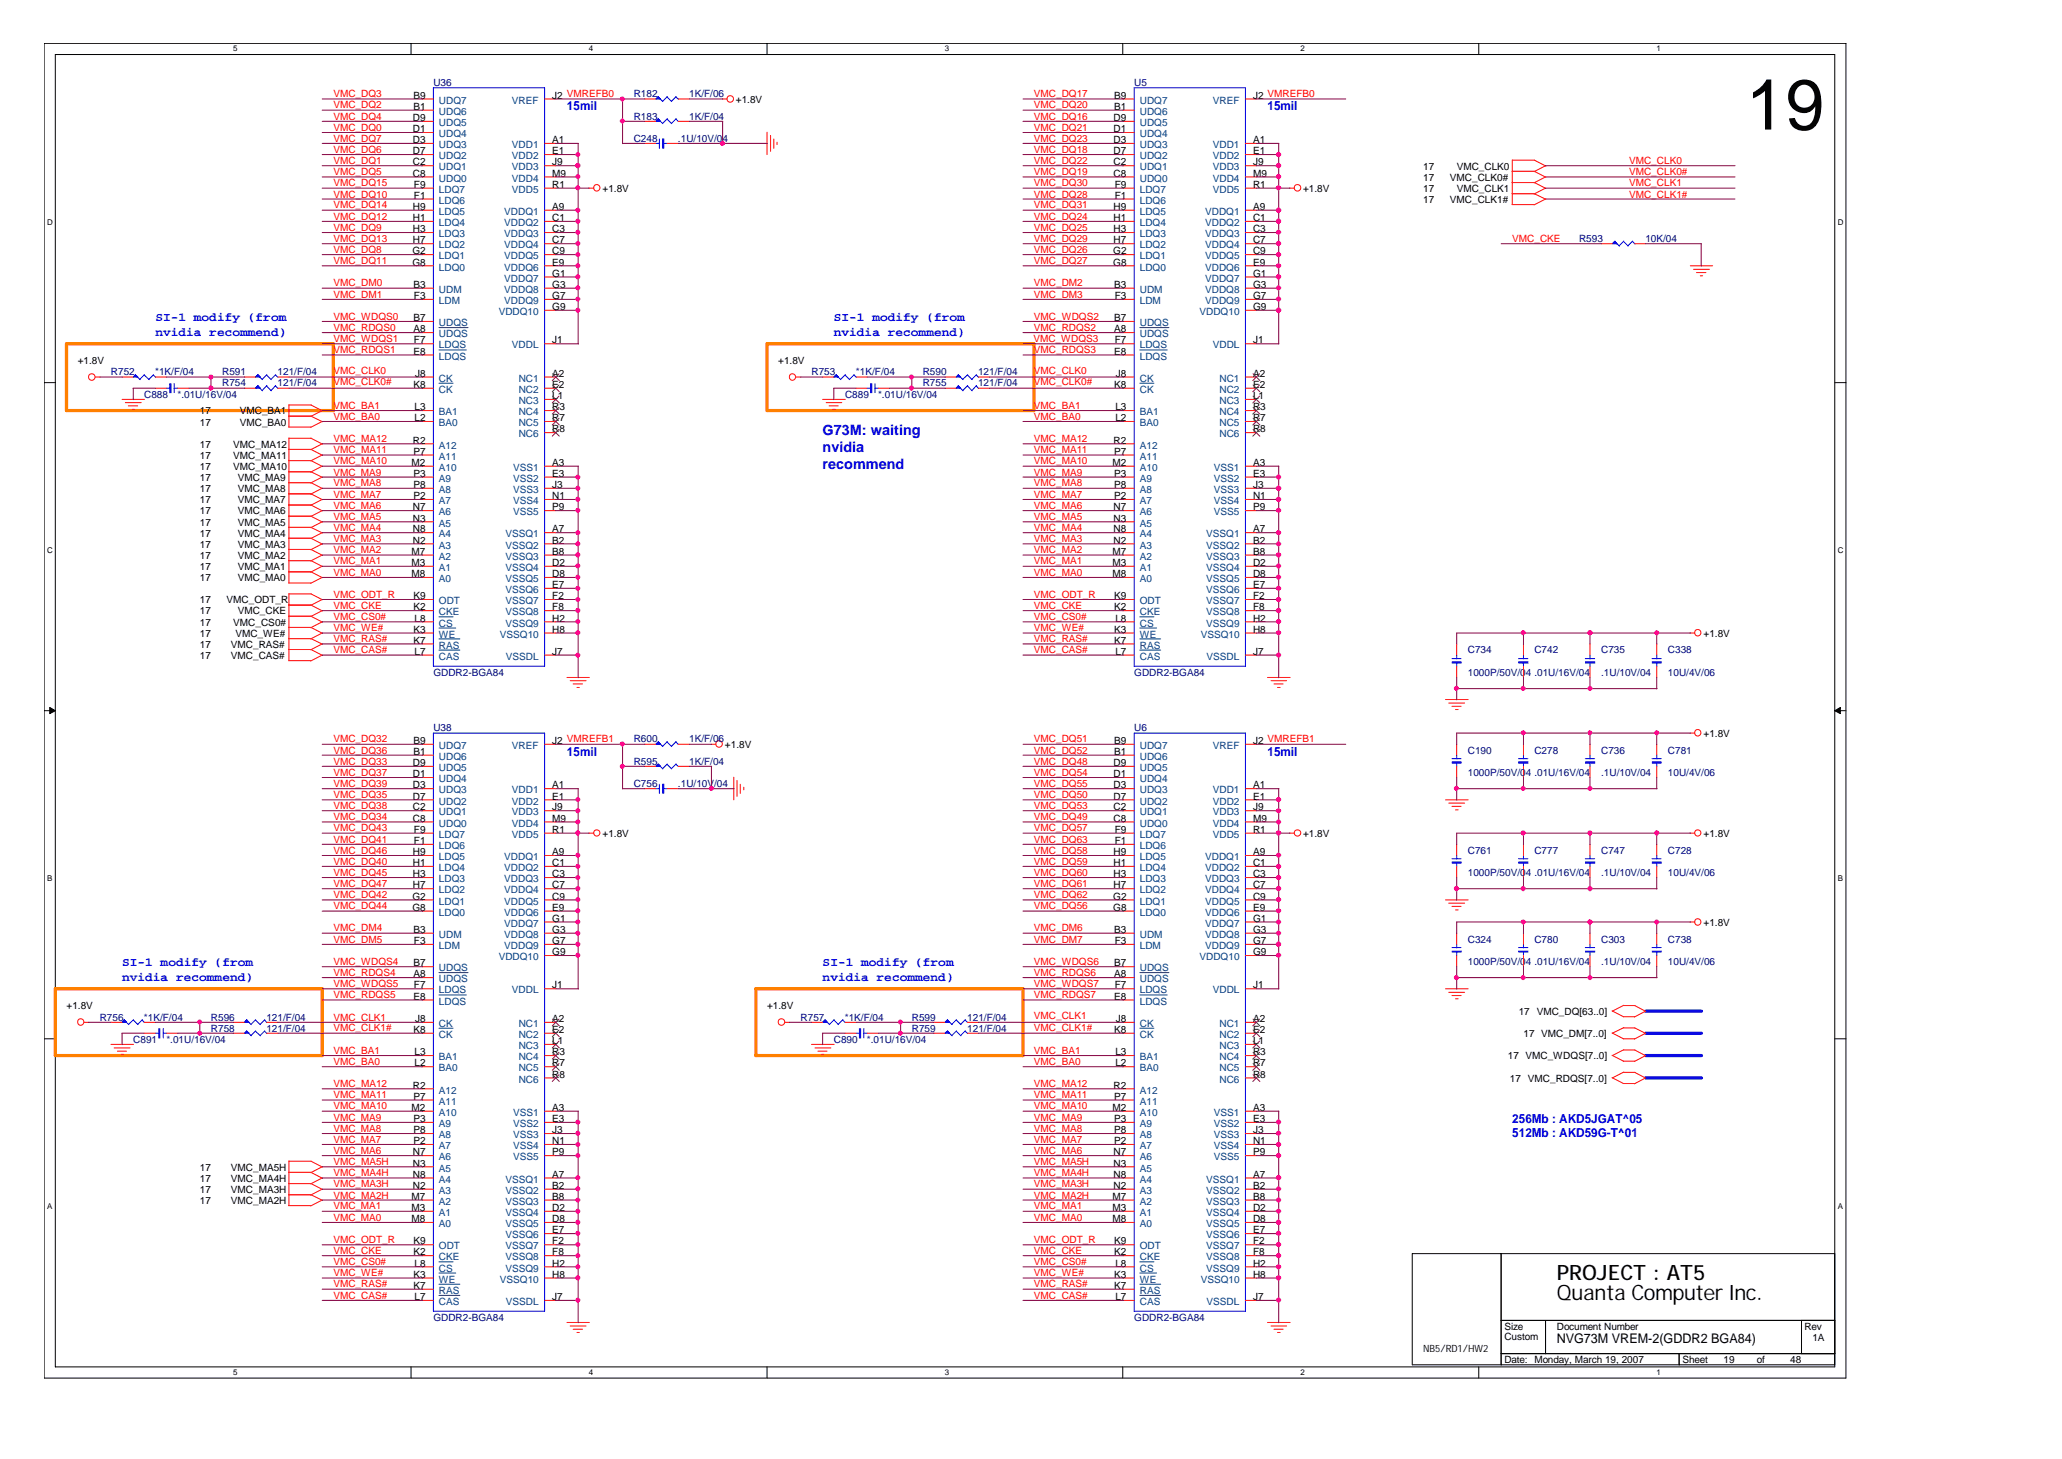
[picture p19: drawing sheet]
<svg xmlns="http://www.w3.org/2000/svg" width="297mm" height="210mm" viewBox="0 0 297 210" stroke-linecap="round" stroke-linejoin="round" font-family="sans-serif">
<defs><g id="words">
<text font-size="10.2" x="251.2" y="18.6">19</text>
<g font-size="3">
<text x="224" y="184.2">PROJECT : AT5</text>
<text x="224" y="187">Quanta Computer Inc.</text>
</g>
<g font-size="2.1" fill="#00f">
<text x="118.4" y="62.5">G73M: waiting</text>
<text x="118.4" y="65">nvidia</text>
<text x="118.4" y="67.5">recommend</text>
</g>
<text font-size="1.9" x="224" y="193.2">NVG73M VREM-2(GDDR2 BGA84)</text>
<g font-size="1.8" fill="#00f">
<text x="81.6" y="15.9">15mil</text>
<text x="182.4" y="15.9">15mil</text>
<text x="22.4" y="46.2">SI-1 modify (from</text>
<text x="120" y="46.2">SI-1 modify (from</text>
<text x="22.4" y="48.3">nvidia recommend)</text>
<text x="120" y="48.3">nvidia recommend)</text>
<text x="81.6" y="108.7">15mil</text>
<text x="182.4" y="108.7">15mil</text>
<text x="17.6" y="139">SI-1 modify (from</text>
<text x="17.6" y="141.1">nvidia recommend)</text>
<text x="118.4" y="139">SI-1 modify (from</text>
<text x="118.4" y="141.1">nvidia recommend)</text>
<text x="217.6" y="161.5">256Mb : AKD5JGAT^05</text>
<text x="217.6" y="163.6">512Mb : AKD59G-T^01</text>
</g>
<g font-size="1.4" fill="#f00">
<text x="48" y="15.6">VMC_DQ2</text>
<text x="48" y="14">VMC_DQ3</text>
<text x="48" y="17.2">VMC_DQ4</text>
<text x="148.8" y="15.6">VMC_DQ20</text>
<text x="148.8" y="14">VMC_DQ17</text>
<text x="148.8" y="17.2">VMC_DQ16</text>
<text x="48" y="22">VMC_DQ6</text>
<text x="48" y="20.4">VMC_DQ7</text>
<text x="48" y="23.6">VMC_DQ1</text>
<text x="48" y="18.8">VMC_DQ0</text>
<text x="148.8" y="18.8">VMC_DQ21</text>
<text x="148.8" y="22">VMC_DQ18</text>
<text x="148.8" y="23.6">VMC_DQ22</text>
<text x="148.8" y="20.4">VMC_DQ23</text>
<text x="234.4" y="23.6">VMC_CLK0</text>
<text x="48" y="25.2">VMC_DQ5</text>
<text x="48" y="28.4">VMC_DQ10</text>
<text x="48" y="26.8">VMC_DQ15</text>
<text x="48" y="30">VMC_DQ14</text>
<text x="148.8" y="28.4">VMC_DQ28</text>
<text x="148.8" y="26.8">VMC_DQ30</text>
<text x="148.8" y="30">VMC_DQ31</text>
<text x="148.8" y="25.2">VMC_DQ19</text>
<text x="234.4" y="26.8">VMC_CLK1</text>
<text x="234.4" y="28.4">VMC_CLK1#</text>
<text x="234.4" y="25.2">VMC_CLK0#</text>
<text x="48" y="34.8">VMC_DQ13</text>
<text x="48" y="33.2">VMC_DQ9</text>
<text x="48" y="31.6">VMC_DQ12</text>
<text x="148.8" y="33.2">VMC_DQ25</text>
<text x="148.8" y="31.6">VMC_DQ24</text>
<text x="148.8" y="34.8">VMC_DQ29</text>
<text x="217.6" y="34.8">VMC_CKE</text>
<text x="48" y="41.2">VMC_DM0</text>
<text x="48" y="36.4">VMC_DQ8</text>
<text x="48" y="38">VMC_DQ11</text>
<text x="148.8" y="41.2">VMC_DM2</text>
<text x="148.8" y="36.4">VMC_DQ26</text>
<text x="148.8" y="38">VMC_DQ27</text>
<text x="48" y="47.6">VMC_RDQS0</text>
<text x="48" y="42.8">VMC_DM1</text>
<text x="48" y="46">VMC_WDQS0</text>
<text x="148.8" y="47.6">VMC_RDQS2</text>
<text x="148.8" y="46">VMC_WDQS2</text>
<text x="148.8" y="42.8">VMC_DM3</text>
<text x="48" y="49.2">VMC_WDQS1</text>
<text x="48" y="50.8">VMC_RDQS1</text>
<text x="48" y="53.9">VMC_CLK0</text>
<text x="148.7" y="49.2">VMC_WDQS3</text>
<text x="148.8" y="50.8">VMC_RDQS3</text>
<text x="148.8" y="53.9">VMC_CLK0</text>
<text x="48" y="58.8">VMC_BA1</text>
<text x="48" y="55.4">VMC_CLK0#</text>
<text x="148.8" y="58.8">VMC_BA1</text>
<text x="148.8" y="55.4">VMC_CLK0#</text>
<text x="48" y="63.6">VMC_MA12</text>
<text x="48" y="60.4">VMC_BA0</text>
<text x="48" y="65.2">VMC_MA11</text>
<text x="148.8" y="65.2">VMC_MA11</text>
<text x="148.8" y="60.4">VMC_BA0</text>
<text x="148.8" y="63.6">VMC_MA12</text>
<text x="48" y="70">VMC_MA8</text>
<text x="48" y="71.6">VMC_MA7</text>
<text x="48" y="68.4">VMC_MA9</text>
<text x="48" y="66.8">VMC_MA10</text>
<text x="148.8" y="70">VMC_MA8</text>
<text x="148.8" y="68.4">VMC_MA9</text>
<text x="148.8" y="71.6">VMC_MA7</text>
<text x="148.8" y="66.8">VMC_MA10</text>
<text x="48" y="74.8">VMC_MA5</text>
<text x="48" y="78">VMC_MA3</text>
<text x="48" y="76.4">VMC_MA4</text>
<text x="48" y="73.2">VMC_MA6</text>
<text x="148.8" y="76.4">VMC_MA4</text>
<text x="148.8" y="74.8">VMC_MA5</text>
<text x="148.8" y="73.2">VMC_MA6</text>
<text x="148.8" y="78">VMC_MA3</text>
<text x="48" y="79.6">VMC_MA2</text>
<text x="48" y="82.8">VMC_MA0</text>
<text x="48" y="81.2">VMC_MA1</text>
<text x="148.8" y="79.6">VMC_MA2</text>
<text x="148.8" y="82.8">VMC_MA0</text>
<text x="148.8" y="81.2">VMC_MA1</text>
<text x="48" y="87.6">VMC_CKE</text>
<text x="48" y="89.2">VMC_CS0#</text>
<text x="48" y="86">VMC_ODT_R</text>
<text x="148.8" y="87.6">VMC_CKE</text>
<text x="148.8" y="89.2">VMC_CS0#</text>
<text x="148.8" y="86">VMC_ODT_R</text>
<text x="48" y="92.4">VMC_RAS#</text>
<text x="48" y="94">VMC_CAS#</text>
<text x="48" y="90.8">VMC_WE#</text>
<text x="148.8" y="94">VMC_CAS#</text>
<text x="148.8" y="90.8">VMC_WE#</text>
<text x="148.8" y="92.4">VMC_RAS#</text>
<text x="48" y="106.8">VMC_DQ32</text>
<text x="148.8" y="106.8">VMC_DQ51</text>
<text x="48" y="113.2">VMC_DQ39</text>
<text x="48" y="111.6">VMC_DQ37</text>
<text x="48" y="108.4">VMC_DQ36</text>
<text x="48" y="110">VMC_DQ33</text>
<text x="148.8" y="110">VMC_DQ48</text>
<text x="148.8" y="113.2">VMC_DQ55</text>
<text x="148.8" y="108.4">VMC_DQ52</text>
<text x="148.8" y="111.6">VMC_DQ54</text>
<text x="48" y="118">VMC_DQ34</text>
<text x="48" y="116.4">VMC_DQ38</text>
<text x="48" y="114.8">VMC_DQ35</text>
<text x="48" y="119.6">VMC_DQ43</text>
<text x="148.8" y="116.4">VMC_DQ53</text>
<text x="148.8" y="118">VMC_DQ49</text>
<text x="148.8" y="114.8">VMC_DQ50</text>
<text x="148.8" y="119.6">VMC_DQ57</text>
<text x="48" y="122.8">VMC_DQ46</text>
<text x="48" y="121.2">VMC_DQ41</text>
<text x="48" y="126">VMC_DQ45</text>
<text x="48" y="124.4">VMC_DQ40</text>
<text x="148.8" y="121.2">VMC_DQ63</text>
<text x="148.8" y="122.8">VMC_DQ58</text>
<text x="148.8" y="124.4">VMC_DQ59</text>
<text x="148.8" y="126">VMC_DQ60</text>
<text x="48" y="129.2">VMC_DQ42</text>
<text x="48" y="130.8">VMC_DQ44</text>
<text x="48" y="127.6">VMC_DQ47</text>
<text x="148.8" y="129.2">VMC_DQ62</text>
<text x="148.8" y="127.6">VMC_DQ61</text>
<text x="148.8" y="130.8">VMC_DQ56</text>
<text x="48" y="135.6">VMC_DM5</text>
<text x="48" y="134">VMC_DM4</text>
<text x="148.8" y="134">VMC_DM6</text>
<text x="148.8" y="135.6">VMC_DM7</text>
<text x="48" y="140.4">VMC_RDQS4</text>
<text x="48" y="138.8">VMC_WDQS4</text>
<text x="48" y="143.6">VMC_RDQS5</text>
<text x="48" y="142">VMC_WDQS5</text>
<text x="148.8" y="143.6">VMC_RDQS7</text>
<text x="148.8" y="138.8">VMC_WDQS6</text>
<text x="148.8" y="142">VMC_WDQS7</text>
<text x="148.8" y="140.4">VMC_RDQS6</text>
<text x="48" y="148.3">VMC_CLK1#</text>
<text x="48" y="146.8">VMC_CLK1</text>
<text x="148.8" y="148.3">VMC_CLK1#</text>
<text x="148.8" y="146.7">VMC_CLK1</text>
<text x="48" y="153.2">VMC_BA0</text>
<text x="48" y="151.6">VMC_BA1</text>
<text x="148.8" y="153.2">VMC_BA0</text>
<text x="148.8" y="151.6">VMC_BA1</text>
<text x="48" y="158">VMC_MA11</text>
<text x="48" y="161.2">VMC_MA9</text>
<text x="48" y="156.4">VMC_MA12</text>
<text x="48" y="159.6">VMC_MA10</text>
<text x="148.8" y="161.2">VMC_MA9</text>
<text x="148.8" y="156.4">VMC_MA12</text>
<text x="148.8" y="158">VMC_MA11</text>
<text x="148.8" y="159.6">VMC_MA10</text>
<text x="48" y="167.6">VMC_MA5H</text>
<text x="48" y="162.8">VMC_MA8</text>
<text x="48" y="164.4">VMC_MA7</text>
<text x="48" y="166">VMC_MA6</text>
<text x="148.8" y="167.6">VMC_MA5H</text>
<text x="148.8" y="162.8">VMC_MA8</text>
<text x="148.8" y="164.4">VMC_MA7</text>
<text x="148.8" y="166">VMC_MA6</text>
<text x="48" y="169.2">VMC_MA4H</text>
<text x="48" y="172.4">VMC_MA2H</text>
<text x="48" y="170.8">VMC_MA3H</text>
<text x="148.8" y="170.8">VMC_MA3H</text>
<text x="148.8" y="169.2">VMC_MA4H</text>
<text x="148.8" y="172.4">VMC_MA2H</text>
<text x="48" y="178.8">VMC_ODT_R</text>
<text x="48" y="175.6">VMC_MA0</text>
<text x="48" y="174">VMC_MA1</text>
<text x="148.8" y="175.6">VMC_MA0</text>
<text x="148.8" y="178.8">VMC_ODT_R</text>
<text x="148.8" y="174">VMC_MA1</text>
<text x="48" y="180.4">VMC_CKE</text>
<text x="48" y="183.6">VMC_WE#</text>
<text x="48" y="182">VMC_CS0#</text>
<text x="48" y="185.2">VMC_RAS#</text>
<text x="148.8" y="180.4">VMC_CKE</text>
<text x="148.8" y="182">VMC_CS0#</text>
<text x="148.8" y="183.6">VMC_WE#</text>
<text x="148.8" y="185.2">VMC_RAS#</text>
<text x="48" y="186.8">VMC_CAS#</text>
<text x="148.8" y="186.8">VMC_CAS#</text>
</g>
<g font-size="1.4">
<text x="59.4" y="17.4">D9</text>
<text x="59.5" y="15.8">B1</text>
<text x="59.5" y="14.2">B9</text>
<text x="79.5" y="14.2">J2 VMREFB0</text>
<text x="105.9" y="14.8">+1.8V</text>
<text x="160.2" y="17.4">D9</text>
<text x="160.3" y="15.8">B1</text>
<text x="160.3" y="14.2">B9</text>
<text x="180.3" y="14.2">J2 VMREFB0</text>
<text x="59.4" y="23.8">C2</text>
<text x="59.4" y="19">D1</text>
<text x="59.4" y="20.6">D3</text>
<text x="59.4" y="22.2">D7</text>
<text x="79.5" y="20.6">A1</text>
<text x="79.5" y="22.2">E1</text>
<text x="79.5" y="23.8">J9</text>
<text x="160.2" y="23.8">C2</text>
<text x="160.2" y="19">D1</text>
<text x="160.2" y="20.6">D3</text>
<text x="160.2" y="22.2">D7</text>
<text x="180.3" y="20.6">A1</text>
<text x="180.3" y="22.2">E1</text>
<text x="180.3" y="23.8">J9</text>
<text x="59.4" y="25.4">C8</text>
<text x="59.6" y="28.6">F1</text>
<text x="59.6" y="27">F9</text>
<text x="79.5" y="25.4">M9</text>
<text x="79.5" y="27">R1</text>
<text x="86.7" y="27.6">+1.8V</text>
<text x="160.2" y="25.4">C8</text>
<text x="160.4" y="28.6">F1</text>
<text x="160.4" y="27">F9</text>
<text x="180.3" y="25.4">M9</text>
<text x="180.3" y="27">R1</text>
<text x="187.5" y="27.6">+1.8V</text>
<text x="204.8" y="24.4">17</text>
<text x="204.8" y="26">17</text>
<text x="204.8" y="27.6">17</text>
<text x="204.8" y="29.2">17</text>
<text x="208.6" y="26">VMC_CLK0#</text>
<text x="208.6" y="29.2">VMC_CLK1#</text>
<text x="209.6" y="24.4">VMC_CLK0</text>
<text x="209.6" y="27.6">VMC_CLK1</text>
<text x="59.4" y="31.8">H1</text>
<text x="59.4" y="33.4">H3</text>
<text x="59.4" y="35">H7</text>
<text x="59.4" y="30.2">H9</text>
<text x="79.5" y="30.2">A9</text>
<text x="79.5" y="31.8">C1</text>
<text x="79.5" y="33.4">C3</text>
<text x="79.5" y="35">C7</text>
<text x="160.2" y="31.8">H1</text>
<text x="160.2" y="33.4">H3</text>
<text x="160.2" y="35">H7</text>
<text x="160.2" y="30.2">H9</text>
<text x="180.3" y="30.2">A9</text>
<text x="180.3" y="31.8">C1</text>
<text x="180.3" y="33.4">C3</text>
<text x="180.3" y="35">C7</text>
<text x="59.4" y="36.6">G2</text>
<text x="59.4" y="38.2">G8</text>
<text x="59.5" y="41.4">B3</text>
<text x="79.5" y="36.6">C9</text>
<text x="79.5" y="38.2">E9</text>
<text x="79.5" y="39.8">G1</text>
<text x="79.5" y="41.4">G3</text>
<text x="160.2" y="36.6">G2</text>
<text x="160.2" y="38.2">G8</text>
<text x="160.3" y="41.4">B3</text>
<text x="180.3" y="36.6">C9</text>
<text x="180.3" y="38.2">E9</text>
<text x="180.3" y="39.8">G1</text>
<text x="180.3" y="41.4">G3</text>
<text x="59.5" y="47.8">A8</text>
<text x="59.5" y="46.2">B7</text>
<text x="59.6" y="43">F3</text>
<text x="79.5" y="43">G7</text>
<text x="79.5" y="44.6">G9</text>
<text x="160.3" y="47.8">A8</text>
<text x="160.3" y="46.2">B7</text>
<text x="160.4" y="43">F3</text>
<text x="180.3" y="43">G7</text>
<text x="180.3" y="44.6">G9</text>
<text x="11.2" y="52.4">+1.8V</text>
<text x="59.5" y="51">E8</text>
<text x="59.6" y="49.4">F7</text>
<text x="79.5" y="49.4">J1</text>
<text x="112" y="52.4">+1.8V</text>
<text x="160.3" y="51">E8</text>
<text x="160.4" y="49.4">F7</text>
<text x="180.3" y="49.4">J1</text>
<text x="28.7" y="59.6">17</text>
<text x="34.5" y="59.6">VMC_BA1</text>
<text x="59.5" y="55.8">K8</text>
<text x="59.6" y="59">L3</text>
<text x="59.7" y="54.2">J8</text>
<text x="79.5" y="54.2">A2</text>
<text x="79.5" y="55.8">E2</text>
<text x="79.5" y="57.4">L1</text>
<text x="79.5" y="59">R3</text>
<text x="160.3" y="55.8">K8</text>
<text x="160.5" y="59">L3</text>
<text x="160.6" y="54.2">J8</text>
<text x="180.3" y="54.2">A2</text>
<text x="180.3" y="55.8">E2</text>
<text x="180.3" y="57.4">L1</text>
<text x="180.3" y="59">R3</text>
<text x="28.7" y="61.2">17</text>
<text x="28.7" y="64.4">17</text>
<text x="33.6" y="64.4">VMC_MA12</text>
<text x="34.5" y="61.2">VMC_BA0</text>
<text x="59.4" y="63.8">R2</text>
<text x="59.5" y="65.4">P7</text>
<text x="59.6" y="60.6">L2</text>
<text x="79.5" y="60.6">R7</text>
<text x="79.5" y="62.2">R8</text>
<text x="160.2" y="63.8">R2</text>
<text x="160.3" y="65.4">P7</text>
<text x="160.5" y="60.6">L2</text>
<text x="180.3" y="60.6">R7</text>
<text x="180.3" y="62.2">R8</text>
<text x="28.7" y="69.2">17</text>
<text x="28.7" y="70.8">17</text>
<text x="28.7" y="66">17</text>
<text x="28.7" y="67.6">17</text>
<text x="33.6" y="66">VMC_MA11</text>
<text x="33.6" y="67.6">VMC_MA10</text>
<text x="34.2" y="69.2">VMC_MA9</text>
<text x="34.2" y="70.8">VMC_MA8</text>
<text x="59.2" y="67">M2</text>
<text x="59.5" y="71.8">P2</text>
<text x="59.5" y="68.6">P3</text>
<text x="59.5" y="70.2">P8</text>
<text x="79.5" y="67">A3</text>
<text x="79.5" y="68.6">E3</text>
<text x="79.5" y="70.2">J3</text>
<text x="79.5" y="71.8">N1</text>
<text x="160.1" y="67">M2</text>
<text x="160.3" y="71.8">P2</text>
<text x="160.3" y="68.6">P3</text>
<text x="160.3" y="70.2">P8</text>
<text x="180.3" y="67">A3</text>
<text x="180.3" y="68.6">E3</text>
<text x="180.3" y="70.2">J3</text>
<text x="180.3" y="71.8">N1</text>
<text x="28.7" y="72.4">17</text>
<text x="28.7" y="74">17</text>
<text x="28.7" y="75.6">17</text>
<text x="28.7" y="77.2">17</text>
<text x="34.2" y="72.4">VMC_MA7</text>
<text x="34.2" y="74">VMC_MA6</text>
<text x="34.2" y="75.6">VMC_MA5</text>
<text x="34.2" y="77.2">VMC_MA4</text>
<text x="59.4" y="75">N3</text>
<text x="59.4" y="73.4">N7</text>
<text x="59.4" y="76.6">N8</text>
<text x="79.5" y="76.6">A7</text>
<text x="79.5" y="73.4">P9</text>
<text x="160.2" y="75">N3</text>
<text x="160.2" y="73.4">N7</text>
<text x="160.2" y="76.6">N8</text>
<text x="180.3" y="76.6">A7</text>
<text x="180.3" y="73.4">P9</text>
<text x="28.7" y="78.8">17</text>
<text x="28.7" y="82">17</text>
<text x="28.7" y="80.4">17</text>
<text x="28.7" y="83.6">17</text>
<text x="34.2" y="78.8">VMC_MA3</text>
<text x="34.2" y="82">VMC_MA1</text>
<text x="34.2" y="80.4">VMC_MA2</text>
<text x="34.2" y="83.6">VMC_MA0</text>
<text x="59.2" y="81.4">M3</text>
<text x="59.2" y="79.8">M7</text>
<text x="59.2" y="83">M8</text>
<text x="59.4" y="78.2">N2</text>
<text x="79.5" y="78.2">B2</text>
<text x="79.5" y="79.8">B8</text>
<text x="79.5" y="81.4">D2</text>
<text x="79.5" y="83">D8</text>
<text x="160.1" y="81.4">M3</text>
<text x="160.1" y="79.8">M7</text>
<text x="160.1" y="83">M8</text>
<text x="160.2" y="78.2">N2</text>
<text x="180.3" y="78.2">B2</text>
<text x="180.3" y="79.8">B8</text>
<text x="180.3" y="81.4">D2</text>
<text x="180.3" y="83">D8</text>
<text x="28.7" y="88.4">17</text>
<text x="28.7" y="86.8">17</text>
<text x="32.6" y="86.8">VMC_ODT_R</text>
<text x="34.2" y="88.4">VMC_CKE</text>
<text x="59.5" y="87.8">K2</text>
<text x="59.5" y="86.2">K9</text>
<text x="59.6" y="89.4">L8</text>
<text x="79.5" y="84.6">E7</text>
<text x="79.5" y="86.2">F2</text>
<text x="79.5" y="87.8">F8</text>
<text x="79.5" y="89.4">H2</text>
<text x="160.3" y="87.8">K2</text>
<text x="160.3" y="86.2">K9</text>
<text x="160.5" y="89.4">L8</text>
<text x="180.3" y="84.6">E7</text>
<text x="180.3" y="86.2">F2</text>
<text x="180.3" y="87.8">F8</text>
<text x="180.3" y="89.4">H2</text>
<text x="28.7" y="93.2">17</text>
<text x="28.7" y="91.6">17</text>
<text x="28.7" y="94.8">17</text>
<text x="28.7" y="90">17</text>
<text x="33.2" y="93.2">VMC_RAS#</text>
<text x="33.2" y="94.8">VMC_CAS#</text>
<text x="33.6" y="90">VMC_CS0#</text>
<text x="33.9" y="91.6">VMC_WE#</text>
<text x="59.5" y="91">K3</text>
<text x="59.5" y="92.6">K7</text>
<text x="59.6" y="94.2">L7</text>
<text x="79.5" y="91">H8</text>
<text x="79.5" y="94.2">J7</text>
<text x="160.3" y="91">K3</text>
<text x="160.3" y="92.6">K7</text>
<text x="160.5" y="94.2">L7</text>
<text x="180.3" y="91">H8</text>
<text x="180.3" y="94.2">J7</text>
<text x="245.1" y="91.6">+1.8V</text>
<text x="59.5" y="107">B9</text>
<text x="79.5" y="107">J2 VMREFB1</text>
<text x="104.3" y="107.6">+1.8V</text>
<text x="160.3" y="107">B9</text>
<text x="180.3" y="107">J2 VMREFB1</text>
<text x="245.1" y="106">+1.8V</text>
<text x="59.4" y="111.8">D1</text>
<text x="59.4" y="113.4">D3</text>
<text x="59.4" y="110.2">D9</text>
<text x="59.5" y="108.6">B1</text>
<text x="79.5" y="113.4">A1</text>
<text x="160.2" y="111.8">D1</text>
<text x="160.2" y="113.4">D3</text>
<text x="160.2" y="110.2">D9</text>
<text x="160.3" y="108.6">B1</text>
<text x="180.3" y="113.4">A1</text>
<text x="59.4" y="116.6">C2</text>
<text x="59.4" y="118.2">C8</text>
<text x="59.4" y="115">D7</text>
<text x="59.6" y="119.8">F9</text>
<text x="79.5" y="115">E1</text>
<text x="79.5" y="116.6">J9</text>
<text x="79.5" y="118.2">M9</text>
<text x="79.5" y="119.8">R1</text>
<text x="160.2" y="116.6">C2</text>
<text x="160.2" y="118.2">C8</text>
<text x="160.2" y="115">D7</text>
<text x="160.4" y="119.8">F9</text>
<text x="180.3" y="115">E1</text>
<text x="180.3" y="116.6">J9</text>
<text x="180.3" y="118.2">M9</text>
<text x="180.3" y="119.8">R1</text>
<text x="59.4" y="124.6">H1</text>
<text x="59.4" y="123">H9</text>
<text x="59.6" y="121.4">F1</text>
<text x="79.5" y="123">A9</text>
<text x="79.5" y="124.6">C1</text>
<text x="86.7" y="120.4">+1.8V</text>
<text x="160.2" y="124.6">H1</text>
<text x="160.2" y="123">H9</text>
<text x="160.4" y="121.4">F1</text>
<text x="180.3" y="123">A9</text>
<text x="180.3" y="124.6">C1</text>
<text x="187.5" y="120.4">+1.8V</text>
<text x="245.1" y="120.4">+1.8V</text>
<text x="59.4" y="129.4">G2</text>
<text x="59.4" y="131">G8</text>
<text x="59.4" y="126.2">H3</text>
<text x="59.4" y="127.8">H7</text>
<text x="79.5" y="126.2">C3</text>
<text x="79.5" y="127.8">C7</text>
<text x="79.5" y="129.4">C9</text>
<text x="79.5" y="131">E9</text>
<text x="160.2" y="129.4">G2</text>
<text x="160.2" y="131">G8</text>
<text x="160.2" y="126.2">H3</text>
<text x="160.2" y="127.8">H7</text>
<text x="180.3" y="126.2">C3</text>
<text x="180.3" y="127.8">C7</text>
<text x="180.3" y="129.4">C9</text>
<text x="180.3" y="131">E9</text>
<text x="59.5" y="134.2">B3</text>
<text x="59.6" y="135.8">F3</text>
<text x="79.5" y="132.6">G1</text>
<text x="79.5" y="134.2">G3</text>
<text x="79.5" y="135.8">G7</text>
<text x="79.5" y="137.4">G9</text>
<text x="160.3" y="134.2">B3</text>
<text x="160.4" y="135.8">F3</text>
<text x="180.3" y="132.6">G1</text>
<text x="180.3" y="134.2">G3</text>
<text x="180.3" y="135.8">G7</text>
<text x="180.3" y="137.4">G9</text>
<text x="245.1" y="133.2">+1.8V</text>
<text x="59.5" y="140.6">A8</text>
<text x="59.5" y="139">B7</text>
<text x="59.5" y="143.8">E8</text>
<text x="59.6" y="142.2">F7</text>
<text x="79.5" y="142.2">J1</text>
<text x="160.3" y="140.6">A8</text>
<text x="160.3" y="139">B7</text>
<text x="160.3" y="143.8">E8</text>
<text x="160.4" y="142.2">F7</text>
<text x="180.3" y="142.2">J1</text>
<text x="9.6" y="145.2">+1.8V</text>
<text x="59.5" y="148.6">K8</text>
<text x="59.7" y="147">J8</text>
<text x="79.5" y="147">A2</text>
<text x="79.5" y="148.6">E2</text>
<text x="110.4" y="145.2">+1.8V</text>
<text x="160.3" y="148.6">K8</text>
<text x="160.6" y="147">J8</text>
<text x="180.3" y="147">A2</text>
<text x="180.3" y="148.6">E2</text>
<text x="218.5" y="146">17 VMC_DQ[63..0]</text>
<text x="219.2" y="149.2">17 VMC_DM[7..0]</text>
<text x="59.6" y="153.4">L2</text>
<text x="59.6" y="151.8">L3</text>
<text x="79.5" y="150.2">L1</text>
<text x="79.5" y="151.8">R3</text>
<text x="79.5" y="153.4">R7</text>
<text x="79.5" y="155">R8</text>
<text x="160.5" y="153.4">L2</text>
<text x="160.5" y="151.8">L3</text>
<text x="180.3" y="150.2">L1</text>
<text x="180.3" y="151.8">R3</text>
<text x="180.3" y="153.4">R7</text>
<text x="180.3" y="155">R8</text>
<text x="217" y="152.4">17 VMC_WDQS[7..0]</text>
<text x="217.3" y="155.6">17 VMC_RDQS[7..0]</text>
<text x="59.2" y="159.8">M2</text>
<text x="59.4" y="156.6">R2</text>
<text x="59.5" y="161.4">P3</text>
<text x="59.5" y="158.2">P7</text>
<text x="79.5" y="159.8">A3</text>
<text x="79.5" y="161.4">E3</text>
<text x="160.1" y="159.8">M2</text>
<text x="160.2" y="156.6">R2</text>
<text x="160.3" y="161.4">P3</text>
<text x="160.3" y="158.2">P7</text>
<text x="180.3" y="159.8">A3</text>
<text x="180.3" y="161.4">E3</text>
<text x="59.4" y="167.8">N3</text>
<text x="59.4" y="166.2">N7</text>
<text x="59.5" y="164.6">P2</text>
<text x="59.5" y="163">P8</text>
<text x="79.5" y="163">J3</text>
<text x="79.5" y="164.6">N1</text>
<text x="79.5" y="166.2">P9</text>
<text x="160.2" y="167.8">N3</text>
<text x="160.2" y="166.2">N7</text>
<text x="160.3" y="164.6">P2</text>
<text x="160.3" y="163">P8</text>
<text x="180.3" y="163">J3</text>
<text x="180.3" y="164.6">N1</text>
<text x="180.3" y="166.2">P9</text>
<text x="28.7" y="173.2">17</text>
<text x="28.7" y="171.6">17</text>
<text x="28.7" y="170">17</text>
<text x="28.7" y="168.4">17</text>
<text x="33.2" y="173.2">VMC_MA2H</text>
<text x="33.2" y="171.6">VMC_MA3H</text>
<text x="33.2" y="170">VMC_MA4H</text>
<text x="33.2" y="168.4">VMC_MA5H</text>
<text x="59.2" y="172.6">M7</text>
<text x="59.4" y="171">N2</text>
<text x="59.4" y="169.4">N8</text>
<text x="79.5" y="169.4">A7</text>
<text x="79.5" y="171">B2</text>
<text x="79.5" y="172.6">B8</text>
<text x="160.1" y="172.6">M7</text>
<text x="160.2" y="171">N2</text>
<text x="160.2" y="169.4">N8</text>
<text x="180.3" y="169.4">A7</text>
<text x="180.3" y="171">B2</text>
<text x="180.3" y="172.6">B8</text>
<text x="59.2" y="174.2">M3</text>
<text x="59.2" y="175.8">M8</text>
<text x="59.5" y="179">K9</text>
<text x="79.5" y="174.2">D2</text>
<text x="79.5" y="175.8">D8</text>
<text x="79.5" y="177.4">E7</text>
<text x="79.5" y="179">F2</text>
<text x="160.1" y="174.2">M3</text>
<text x="160.1" y="175.8">M8</text>
<text x="160.3" y="179">K9</text>
<text x="180.3" y="174.2">D2</text>
<text x="180.3" y="175.8">D8</text>
<text x="180.3" y="177.4">E7</text>
<text x="180.3" y="179">F2</text>
<text x="59.5" y="180.6">K2</text>
<text x="59.5" y="183.8">K3</text>
<text x="59.5" y="185.4">K7</text>
<text x="59.6" y="182.2">L8</text>
<text x="79.5" y="180.6">F8</text>
<text x="79.5" y="182.2">H2</text>
<text x="79.5" y="183.8">H8</text>
<text x="160.3" y="180.6">K2</text>
<text x="160.3" y="183.8">K3</text>
<text x="160.3" y="185.4">K7</text>
<text x="160.5" y="182.2">L8</text>
<text x="180.3" y="180.6">F8</text>
<text x="180.3" y="182.2">H2</text>
<text x="180.3" y="183.8">H8</text>
<text x="59.6" y="187">L7</text>
<text x="79.5" y="187">J7</text>
<text x="160.5" y="187">L7</text>
<text x="180.3" y="187">J7</text>
<text x="216.5" y="191.3">Size</text>
<text x="224" y="191.3">Document Number</text>
<text x="259.6" y="191.3">Rev</text>
<text x="204.8" y="194.5">NB5/RD1/HW2</text>
<text x="216.5" y="192.8">Custom</text>
<text x="216.5" y="196.1">Date: Monday, March 19, 2007</text>
<text x="242.1" y="196.1">Sheet</text>
<text x="248" y="196.1">19</text>
<text x="252.8" y="196.1">of</text>
<text x="257.6" y="196.1">48</text>
<text x="260.8" y="192.9">1A</text>
</g>
<g font-size="1.4" fill="#000080">
<text x="62.4" y="12.4">U36</text>
<text x="91.2" y="14">R182</text>
<text x="91.2" y="17.2">R183</text>
<text x="99.2" y="14">1K/F/06</text>
<text x="99.2" y="17.2">1K/F/04</text>
<text x="163.2" y="12.4">U5</text>
<text x="91.2" y="20.4">C248</text>
<text x="97.6" y="20.4">.1U/10V/04</text>
<text x="227.2" y="34.8">R593</text>
<text x="236.7" y="34.8">10K/04</text>
<text x="16" y="54">R752</text>
<text x="22.3" y="54">*1K/F/04</text>
<text x="32" y="54">R591</text>
<text x="39.9" y="54">121/F/04</text>
<text x="116.8" y="54">R753</text>
<text x="123.2" y="54">*1K/F/04</text>
<text x="132.8" y="54">R590</text>
<text x="140.7" y="54">121/F/04</text>
<text x="20.7" y="57.2">C888</text>
<text x="25.5" y="57.2">*.01U/16V/04</text>
<text x="32" y="55.6">R754</text>
<text x="39.9" y="55.6">121/F/04</text>
<text x="121.6" y="57.2">C889</text>
<text x="126.3" y="57.2">*.01U/16V/04</text>
<text x="132.8" y="55.6">R755</text>
<text x="140.7" y="55.6">121/F/04</text>
<text x="211.2" y="94">C734</text>
<text x="220.8" y="94">C742</text>
<text x="230.4" y="94">C735</text>
<text x="240" y="94">C338</text>
<text x="62.4" y="97.2">GDDR2-BGA84</text>
<text x="163.2" y="97.2">GDDR2-BGA84</text>
<text x="211.2" y="97.2">1000P/50V/04 .01U/16V/04</text>
<text x="230.4" y="97.2">.1U/10V/04</text>
<text x="240" y="97.2">10U/4V/06</text>
<text x="62.4" y="105.2">U38</text>
<text x="91.2" y="106.8">R600</text>
<text x="99.2" y="106.8">1K/F/06</text>
<text x="163.2" y="105.2">U6</text>
<text x="91.2" y="110">R595</text>
<text x="91.2" y="113.2">C756</text>
<text x="97.6" y="113.2">.1U/10V/04</text>
<text x="99.2" y="110">1K/F/04</text>
<text x="211.2" y="108.4">C190</text>
<text x="211.2" y="111.6">1000P/50V/04 .01U/16V/04</text>
<text x="220.8" y="108.4">C278</text>
<text x="230.4" y="108.4">C736</text>
<text x="230.4" y="111.6">.1U/10V/04</text>
<text x="240" y="108.4">C781</text>
<text x="240" y="111.6">10U/4V/06</text>
<text x="211.2" y="122.8">C761</text>
<text x="211.2" y="126">1000P/50V/04 .01U/16V/04</text>
<text x="220.8" y="122.8">C777</text>
<text x="230.4" y="122.8">C747</text>
<text x="230.4" y="126">.1U/10V/04</text>
<text x="240" y="122.8">C728</text>
<text x="240" y="126">10U/4V/06</text>
<text x="211.2" y="135.6">C324</text>
<text x="220.8" y="135.6">C780</text>
<text x="230.4" y="135.6">C303</text>
<text x="240" y="135.6">C738</text>
<text x="211.2" y="138.8">1000P/50V/04 .01U/16V/04</text>
<text x="230.4" y="138.8">.1U/10V/04</text>
<text x="240" y="138.8">10U/4V/06</text>
<text x="14.4" y="146.8">R756</text>
<text x="20.7" y="146.8">*1K/F/04</text>
<text x="30.4" y="146.8">R596</text>
<text x="30.4" y="148.4">R758</text>
<text x="38.3" y="146.8">121/F/04</text>
<text x="38.3" y="148.4">121/F/04</text>
<text x="115.2" y="146.8">R757</text>
<text x="121.6" y="146.8">*1K/F/04</text>
<text x="131.2" y="146.8">R599</text>
<text x="131.2" y="148.4">R759</text>
<text x="139.2" y="146.8">121/F/04</text>
<text x="139.2" y="148.4">121/F/04</text>
<text x="19.2" y="150">C891</text>
<text x="23.9" y="150">*.01U/16V/04</text>
<text x="120" y="150">C890</text>
<text x="124.7" y="150">*.01U/16V/04</text>
<text x="62.4" y="190">GDDR2-BGA84</text>
<text x="163.2" y="190">GDDR2-BGA84</text>
</g>
<g font-size="1.4" fill="#004080">
<text x="63.2" y="16.5">UDQ6</text>
<text x="63.2" y="14.9">UDQ7</text>
<text x="73.7" y="14.9">VREF</text>
<text x="164" y="16.5">UDQ6</text>
<text x="164" y="14.9">UDQ7</text>
<text x="174.5" y="14.9">VREF</text>
<text x="63.2" y="19.7">UDQ4</text>
<text x="63.2" y="21.3">UDQ3</text>
<text x="63.2" y="22.9">UDQ2</text>
<text x="63.2" y="18.1">UDQ5</text>
<text x="73.7" y="22.9">VDD2</text>
<text x="73.7" y="21.3">VDD1</text>
<text x="164" y="19.7">UDQ4</text>
<text x="164" y="21.3">UDQ3</text>
<text x="164" y="22.9">UDQ2</text>
<text x="164" y="18.1">UDQ5</text>
<text x="174.5" y="21.3">VDD1</text>
<text x="174.5" y="22.9">VDD2</text>
<text x="63.2" y="24.5">UDQ1</text>
<text x="63.2" y="26.1">UDQ0</text>
<text x="63.2" y="29.3">LDQ6</text>
<text x="63.2" y="27.7">LDQ7</text>
<text x="73.7" y="24.5">VDD3</text>
<text x="73.7" y="26.1">VDD4</text>
<text x="73.7" y="27.7">VDD5</text>
<text x="164" y="24.5">UDQ1</text>
<text x="164" y="26.1">UDQ0</text>
<text x="164" y="29.3">LDQ6</text>
<text x="164" y="27.7">LDQ7</text>
<text x="174.5" y="26.1">VDD4</text>
<text x="174.5" y="27.7">VDD5</text>
<text x="174.5" y="24.5">VDD3</text>
<text x="63.2" y="32.5">LDQ4</text>
<text x="63.2" y="34.1">LDQ3</text>
<text x="63.2" y="35.7">LDQ2</text>
<text x="63.2" y="30.9">LDQ5</text>
<text x="72.6" y="30.9">VDDQ1</text>
<text x="72.6" y="32.5">VDDQ2</text>
<text x="72.6" y="34.1">VDDQ3</text>
<text x="72.6" y="35.7">VDDQ4</text>
<text x="164" y="32.5">LDQ4</text>
<text x="164" y="34.1">LDQ3</text>
<text x="164" y="35.7">LDQ2</text>
<text x="164" y="30.9">LDQ5</text>
<text x="173.4" y="30.9">VDDQ1</text>
<text x="173.4" y="32.5">VDDQ2</text>
<text x="173.4" y="34.1">VDDQ3</text>
<text x="173.4" y="35.7">VDDQ4</text>
<text x="63.2" y="37.3">LDQ1</text>
<text x="63.2" y="38.9">LDQ0</text>
<text x="72.6" y="37.3">VDDQ5</text>
<text x="72.6" y="38.9">VDDQ6</text>
<text x="72.6" y="40.5">VDDQ7</text>
<text x="164" y="37.3">LDQ1</text>
<text x="164" y="38.9">LDQ0</text>
<text x="173.4" y="38.9">VDDQ6</text>
<text x="173.4" y="37.3">VDDQ5</text>
<text x="173.4" y="40.5">VDDQ7</text>
<text x="63.2" y="42.1">UDM</text>
<text x="63.2" y="46.9">UDQS</text>
<text x="63.2" y="43.7">LDM</text>
<text x="71.8" y="45.3">VDDQ10</text>
<text x="72.6" y="42.1">VDDQ8</text>
<text x="72.6" y="43.7">VDDQ9</text>
<text x="164" y="42.1">UDM</text>
<text x="164" y="46.9">UDQS</text>
<text x="164" y="43.7">LDM</text>
<text x="172.6" y="45.3">VDDQ10</text>
<text x="173.4" y="42.1">VDDQ8</text>
<text x="173.4" y="43.7">VDDQ9</text>
<text x="63.2" y="51.7">LDQS</text>
<text x="63.2" y="50.1">LDQS</text>
<text x="63.2" y="48.5">UDQS</text>
<text x="73.7" y="50.1">VDDL</text>
<text x="164" y="48.5">UDQS</text>
<text x="164" y="50.1">LDQS</text>
<text x="164" y="51.7">LDQS</text>
<text x="174.5" y="50.1">VDDL</text>
<text x="63.2" y="54.9">CK</text>
<text x="63.2" y="56.5">CK</text>
<text x="63.2" y="59.7">BA1</text>
<text x="74.6" y="56.5">NC2</text>
<text x="74.6" y="54.9">NC1</text>
<text x="74.6" y="58.1">NC3</text>
<text x="74.6" y="59.7">NC4</text>
<text x="164" y="56.5">CK</text>
<text x="164" y="59.7">BA1</text>
<text x="164" y="54.9">CK</text>
<text x="175.5" y="54.9">NC1</text>
<text x="175.5" y="58.1">NC3</text>
<text x="175.5" y="59.7">NC4</text>
<text x="175.5" y="56.5">NC2</text>
<text x="63.2" y="61.3">BA0</text>
<text x="63.2" y="64.5">A12</text>
<text x="74.6" y="61.3">NC5</text>
<text x="74.6" y="62.9">NC6</text>
<text x="164" y="61.3">BA0</text>
<text x="164" y="64.5">A12</text>
<text x="175.5" y="61.3">NC5</text>
<text x="175.5" y="62.9">NC6</text>
<text x="63.2" y="69.3">A9</text>
<text x="63.2" y="66.1">A11</text>
<text x="63.2" y="70.9">A8</text>
<text x="63.2" y="67.7">A10</text>
<text x="73.8" y="69.3">VSS2</text>
<text x="73.8" y="70.9">VSS3</text>
<text x="73.8" y="67.7">VSS1</text>
<text x="164" y="67.7">A10</text>
<text x="164" y="69.3">A9</text>
<text x="164" y="66.1">A11</text>
<text x="164" y="70.9">A8</text>
<text x="174.7" y="67.7">VSS1</text>
<text x="174.7" y="69.3">VSS2</text>
<text x="174.7" y="70.9">VSS3</text>
<text x="63.2" y="75.7">A5</text>
<text x="63.2" y="74.1">A6</text>
<text x="63.2" y="77.3">A4</text>
<text x="63.2" y="72.5">A7</text>
<text x="72.7" y="77.3">VSSQ1</text>
<text x="73.8" y="72.5">VSS4</text>
<text x="73.8" y="74.1">VSS5</text>
<text x="164" y="75.7">A5</text>
<text x="164" y="74.1">A6</text>
<text x="164" y="77.3">A4</text>
<text x="164" y="72.5">A7</text>
<text x="173.6" y="77.3">VSSQ1</text>
<text x="174.7" y="72.5">VSS4</text>
<text x="174.7" y="74.1">VSS5</text>
<text x="63.2" y="78.9">A3</text>
<text x="63.2" y="82.1">A1</text>
<text x="63.2" y="80.5">A2</text>
<text x="63.2" y="83.7">A0</text>
<text x="72.7" y="78.9">VSSQ2</text>
<text x="72.7" y="80.5">VSSQ3</text>
<text x="72.7" y="82.1">VSSQ4</text>
<text x="72.7" y="83.7">VSSQ5</text>
<text x="164" y="82.1">A1</text>
<text x="164" y="80.5">A2</text>
<text x="164" y="83.7">A0</text>
<text x="164" y="78.9">A3</text>
<text x="173.6" y="78.9">VSSQ2</text>
<text x="173.6" y="80.5">VSSQ3</text>
<text x="173.6" y="82.1">VSSQ4</text>
<text x="173.6" y="83.7">VSSQ5</text>
<text x="63.2" y="88.5">CKE</text>
<text x="63.2" y="86.9">ODT</text>
<text x="72.7" y="85.3">VSSQ6</text>
<text x="72.7" y="86.9">VSSQ7</text>
<text x="72.7" y="88.5">VSSQ8</text>
<text x="164" y="86.9">ODT</text>
<text x="164" y="88.5">CKE</text>
<text x="173.6" y="86.9">VSSQ7</text>
<text x="173.6" y="88.5">VSSQ8</text>
<text x="173.6" y="85.3">VSSQ6</text>
<text x="63.2" y="91.8">WE</text>
<text x="63.2" y="93.3">RAS</text>
<text x="63.2" y="94.9">CAS</text>
<text x="63.2" y="90.1">CS</text>
<text x="71.9" y="91.8">VSSQ10</text>
<text x="72.7" y="90.1">VSSQ9</text>
<text x="72.8" y="94.9">VSSDL</text>
<text x="164" y="93.3">RAS</text>
<text x="164" y="94.9">CAS</text>
<text x="164" y="90.1">CS</text>
<text x="164" y="91.8">WE</text>
<text x="172.8" y="91.8">VSSQ10</text>
<text x="173.6" y="90.1">VSSQ9</text>
<text x="173.6" y="94.9">VSSDL</text>
<text x="63.2" y="107.8">UDQ7</text>
<text x="73.7" y="107.8">VREF</text>
<text x="164" y="107.8">UDQ7</text>
<text x="174.5" y="107.8">VREF</text>
<text x="63.2" y="109.3">UDQ6</text>
<text x="63.2" y="112.5">UDQ4</text>
<text x="63.2" y="110.9">UDQ5</text>
<text x="164" y="109.3">UDQ6</text>
<text x="164" y="112.5">UDQ4</text>
<text x="164" y="110.9">UDQ5</text>
<text x="63.2" y="117.3">UDQ1</text>
<text x="63.2" y="118.9">UDQ0</text>
<text x="63.2" y="114.1">UDQ3</text>
<text x="63.2" y="115.8">UDQ2</text>
<text x="73.7" y="117.3">VDD3</text>
<text x="73.7" y="115.8">VDD2</text>
<text x="73.7" y="118.9">VDD4</text>
<text x="73.7" y="114.1">VDD1</text>
<text x="164" y="117.3">UDQ1</text>
<text x="164" y="118.9">UDQ0</text>
<text x="164" y="114.1">UDQ3</text>
<text x="164" y="115.8">UDQ2</text>
<text x="174.5" y="114.1">VDD1</text>
<text x="174.5" y="115.8">VDD2</text>
<text x="174.5" y="118.9">VDD4</text>
<text x="174.5" y="117.3">VDD3</text>
<text x="63.2" y="122.1">LDQ6</text>
<text x="63.2" y="120.5">LDQ7</text>
<text x="63.2" y="125.3">LDQ4</text>
<text x="63.2" y="123.8">LDQ5</text>
<text x="72.6" y="123.8">VDDQ1</text>
<text x="72.6" y="125.3">VDDQ2</text>
<text x="73.7" y="120.5">VDD5</text>
<text x="164" y="122.1">LDQ6</text>
<text x="164" y="120.5">LDQ7</text>
<text x="164" y="125.3">LDQ4</text>
<text x="164" y="123.8">LDQ5</text>
<text x="173.4" y="123.8">VDDQ1</text>
<text x="173.4" y="125.3">VDDQ2</text>
<text x="174.5" y="120.5">VDD5</text>
<text x="63.2" y="130.1">LDQ1</text>
<text x="63.2" y="131.8">LDQ0</text>
<text x="63.2" y="126.9">LDQ3</text>
<text x="63.2" y="128.5">LDQ2</text>
<text x="72.6" y="126.9">VDDQ3</text>
<text x="72.6" y="128.5">VDDQ4</text>
<text x="72.6" y="130.1">VDDQ5</text>
<text x="72.6" y="131.8">VDDQ6</text>
<text x="164" y="130.1">LDQ1</text>
<text x="164" y="131.8">LDQ0</text>
<text x="164" y="126.9">LDQ3</text>
<text x="164" y="128.5">LDQ2</text>
<text x="173.4" y="131.8">VDDQ6</text>
<text x="173.4" y="126.9">VDDQ3</text>
<text x="173.4" y="128.5">VDDQ4</text>
<text x="173.4" y="130.1">VDDQ5</text>
<text x="63.2" y="134.9">UDM</text>
<text x="63.2" y="136.5">LDM</text>
<text x="72.6" y="133.3">VDDQ7</text>
<text x="72.6" y="134.9">VDDQ8</text>
<text x="72.6" y="136.5">VDDQ9</text>
<text x="164" y="134.9">UDM</text>
<text x="164" y="136.5">LDM</text>
<text x="173.4" y="133.3">VDDQ7</text>
<text x="173.4" y="134.9">VDDQ8</text>
<text x="173.4" y="136.5">VDDQ9</text>
<text x="63.2" y="139.8">UDQS</text>
<text x="63.2" y="142.9">LDQS</text>
<text x="63.2" y="141.3">UDQS</text>
<text x="71.8" y="138.1">VDDQ10</text>
<text x="73.7" y="142.9">VDDL</text>
<text x="164" y="141.3">UDQS</text>
<text x="164" y="139.8">UDQS</text>
<text x="164" y="142.9">LDQS</text>
<text x="172.6" y="138.1">VDDQ10</text>
<text x="174.5" y="142.9">VDDL</text>
<text x="63.2" y="147.8">CK</text>
<text x="63.2" y="144.5">LDQS</text>
<text x="63.2" y="149.3">CK</text>
<text x="74.6" y="149.3">NC2</text>
<text x="74.6" y="147.8">NC1</text>
<text x="164" y="149.3">CK</text>
<text x="164" y="144.5">LDQS</text>
<text x="164" y="147.8">CK</text>
<text x="175.5" y="147.8">NC1</text>
<text x="175.5" y="149.3">NC2</text>
<text x="63.2" y="154.1">BA0</text>
<text x="63.2" y="152.5">BA1</text>
<text x="74.6" y="150.9">NC3</text>
<text x="74.6" y="152.5">NC4</text>
<text x="74.6" y="154.1">NC5</text>
<text x="74.6" y="155.8">NC6</text>
<text x="164" y="154.1">BA0</text>
<text x="164" y="152.5">BA1</text>
<text x="175.5" y="150.9">NC3</text>
<text x="175.5" y="152.5">NC4</text>
<text x="175.5" y="154.1">NC5</text>
<text x="175.5" y="155.8">NC6</text>
<text x="63.2" y="158.9">A11</text>
<text x="63.2" y="160.5">A10</text>
<text x="63.2" y="157.3">A12</text>
<text x="73.8" y="160.5">VSS1</text>
<text x="164" y="160.5">A10</text>
<text x="164" y="157.3">A12</text>
<text x="164" y="158.9">A11</text>
<text x="174.7" y="160.5">VSS1</text>
<text x="63.2" y="166.9">A6</text>
<text x="63.2" y="165.3">A7</text>
<text x="63.2" y="162.2">A9</text>
<text x="63.2" y="163.8">A8</text>
<text x="73.8" y="162.2">VSS2</text>
<text x="73.8" y="163.8">VSS3</text>
<text x="73.8" y="165.3">VSS4</text>
<text x="73.8" y="166.9">VSS5</text>
<text x="164" y="166.9">A6</text>
<text x="164" y="165.3">A7</text>
<text x="164" y="162.2">A9</text>
<text x="164" y="163.8">A8</text>
<text x="174.7" y="162.2">VSS2</text>
<text x="174.7" y="163.8">VSS3</text>
<text x="174.7" y="165.3">VSS4</text>
<text x="174.7" y="166.9">VSS5</text>
<text x="63.2" y="171.8">A3</text>
<text x="63.2" y="168.5">A5</text>
<text x="63.2" y="170.2">A4</text>
<text x="63.2" y="173.3">A2</text>
<text x="72.7" y="171.8">VSSQ2</text>
<text x="72.7" y="173.3">VSSQ3</text>
<text x="72.7" y="170.2">VSSQ1</text>
<text x="164" y="173.3">A2</text>
<text x="164" y="171.8">A3</text>
<text x="164" y="168.5">A5</text>
<text x="164" y="170.2">A4</text>
<text x="173.6" y="170.2">VSSQ1</text>
<text x="173.6" y="171.8">VSSQ2</text>
<text x="173.6" y="173.3">VSSQ3</text>
<text x="63.2" y="179.8">ODT</text>
<text x="63.2" y="174.9">A1</text>
<text x="63.2" y="176.5">A0</text>
<text x="72.7" y="174.9">VSSQ4</text>
<text x="72.7" y="176.5">VSSQ5</text>
<text x="72.7" y="178.2">VSSQ6</text>
<text x="72.7" y="179.8">VSSQ7</text>
<text x="164" y="179.8">ODT</text>
<text x="164" y="174.9">A1</text>
<text x="164" y="176.5">A0</text>
<text x="173.6" y="174.9">VSSQ4</text>
<text x="173.6" y="176.5">VSSQ5</text>
<text x="173.6" y="179.8">VSSQ7</text>
<text x="173.6" y="178.2">VSSQ6</text>
<text x="63.2" y="181.3">CKE</text>
<text x="63.2" y="184.5">WE</text>
<text x="63.2" y="182.9">CS</text>
<text x="71.9" y="184.5">VSSQ10</text>
<text x="72.7" y="181.3">VSSQ8</text>
<text x="72.7" y="182.9">VSSQ9</text>
<text x="164" y="182.9">CS</text>
<text x="164" y="181.3">CKE</text>
<text x="164" y="184.5">WE</text>
<text x="172.8" y="184.5">VSSQ10</text>
<text x="173.6" y="181.3">VSSQ8</text>
<text x="173.6" y="182.9">VSSQ9</text>
<text x="63.2" y="186.2">RAS</text>
<text x="63.2" y="187.8">CAS</text>
<text x="72.8" y="187.8">VSSDL</text>
<text x="164" y="186.2">RAS</text>
<text x="164" y="187.8">CAS</text>
<text x="173.6" y="187.8">VSSDL</text>
</g>
<g font-size="1.1">
<text x="33.5" y="7.4">5</text>
<text x="84.7" y="7.4">4</text>
<text x="135.9" y="7.4">3</text>
<text x="187.1" y="7.4">2</text>
<text x="238.3" y="7.4">1</text>
<text x="6.8" y="32.4">D</text>
<text x="264.4" y="32.4">D</text>
<text x="6.8" y="79.6">C</text>
<text x="264.4" y="79.6">C</text>
<text x="6.8" y="126.8">B</text>
<text x="264.4" y="126.8">B</text>
<text x="6.8" y="174">A</text>
<text x="264.4" y="174">A</text>
<text x="33.5" y="197.8">5</text>
<text x="84.7" y="197.8">4</text>
<text x="135.9" y="197.8">3</text>
<text x="187.1" y="197.8">2</text>
<text x="238.3" y="197.8">1</text>
</g>
</g></defs>
<g fill="none" stroke="#000" stroke-width=".14">
<path d="M6.3 6.2h259.3v192.1h-259.3zM8 7.8h256v188.9h-256zM59.1 6.2v1.6M110.4 6.2v1.6M161.5 6.2v1.6M212.8 6.2v1.6M6.3 55h1.7M264 55h1.6M6.3 102.2h1.7M264 102.2h1.6M6.3 149.5h1.7M264 149.5h1.6"/>
<path d="M59.1 196.7v1.6M110.4 196.7v1.6M161.5 196.7v1.6M212.8 196.7v1.6M216 190h48M216 180.4v16M216 194.7h48M222.4 190v4.7M241.6 194.7v1.7M259.2 190v4.7M264 180.4h-60.8v16h60.8"/>
</g>
<g fill="#000" stroke="#000" stroke-width=".14">
<path d="M7.2 101.8l.8 .4-.8 .5z" fill-rule="evenodd"/>
<path d="M264 102.2l.8-.4v.9z" fill-rule="evenodd"/>
</g>
<path d="M9.6 49.5h38.4v9.6h-38.4zM110.4 49.5h38.4v9.6h-38.4zM8 142.3h38.4v9.6h-38.4zM108.8 142.3h38.4v9.6h-38.4z" fill="none" stroke="#ff8000" stroke-width=".47"/>
<g fill="none" stroke="#f00" stroke-width=".14">
<path d="M60.7 14.2h1.7M60.7 15.8h1.7M60.7 19.1h1.7M60.7 17.5h1.7M78.4 14.2h1.6M92.8 14.2h1.6M92.8 17.5h1.6M97.6 14.2h1.6M97.6 17.5h1.6M103.9 14.2h.7M110.4 19v3.2M110.9 19.5v2.3"/>
<path d="M111.3 20v1.4M161.6 14.2h1.6M161.6 15.8h1.6M161.6 19.1h1.6M161.6 17.5h1.6M179.2 14.2h1.6M60.7 27.1h1.7M60.7 38.2h1.7M60.7 35.1h1.7M60.7 20.6h1.7M60.7 30.2h1.7M60.7 31.8h1.7"/>
<path d="M60.7 23.8h1.7M60.7 33.5h1.7M60.7 25.5h1.7M60.7 36.6h1.7M60.7 22.2h1.7M60.7 28.6h1.7M78.4 27.1h1.6M78.4 38.2h1.6M78.4 35.1h1.6M78.4 20.6h1.6M78.4 30.2h1.6M78.4 31.8h1.6"/>
<path d="M78.4 23.8h1.6M78.4 33.5h1.6M78.4 25.5h1.6M78.4 36.6h1.6M78.4 22.2h1.6M78.4 39.8h1.6M84.7 27.1h.7M92.8 20.6h1.6M96 20.6h1.6M111.8 20.5v.3M161.6 27.1h1.6M161.6 38.2h1.6"/>
<path d="M161.6 35.1h1.6M161.6 20.6h1.6M161.6 30.2h1.6M161.6 31.8h1.6M161.6 23.8h1.6M161.6 33.5h1.6M161.6 25.5h1.6M161.6 36.6h1.6M161.6 22.2h1.6M161.6 28.6h1.6M179.2 27.1h1.6M179.2 38.2h1.6"/>
<path d="M179.2 35.1h1.6M179.2 20.6h1.6M179.2 30.2h1.6M179.2 31.8h1.6M179.2 23.8h1.6M179.2 33.5h1.6M179.2 25.5h1.6M179.2 36.6h1.6M179.2 22.2h1.6M179.2 39.8h1.6M185.5 27.1h.7M217.6 24.7h3.2"/>
<path d="M217.6 26.3h3.2M217.6 27.9h3.2M217.6 29.4h3.2M217.6 23h3.2M217.6 23v6.4M220.8 23l1.6 .9M220.8 24.7l1.6 .8M220.8 26.3l1.6 .8M220.8 27.9l1.6 .8M222.4 23.8l-1.7 .9M222.4 25.5l-1.7 .8M222.4 27.1l-1.7 .8"/>
<path d="M222.4 28.6l-1.7 .9M230.4 35.1h1.6M235.2 35.1h1.6M243.2 38.2h3.2M243.7 38.7h2.3M244.1 39.2h1.3M244.6 39.7h.4M13.7 54.2h.7M17.6 54.2h1.6M17.6 57.5h3.2M18 57.9h2.3M18.5 58.4h1.3"/>
<path d="M19 58.9h.3M22.4 54.2h1.6M22.4 55.9h1.6M25.6 55.9h1.6M35.2 54.2h1.5M35.2 55.9h1.5M40 54.2h1.6M40 55.9h1.6M41.5 59.9h3.3M41.6 58.2v3.2M41.6 58.3h3.2M44.7 58.3l1.7 .8"/>
<path d="M44.7 59.9l1.7 .8M46.4 59.1l-1.7 .8M60.7 54.2h1.7M60.7 55.9h1.7M60.7 47.9h1.7M60.7 41.5h1.7M60.7 46.2h1.7M60.7 51.1h1.7M60.7 43.1h1.7M60.7 49.5h1.7M60.7 59.1h1.7M78.4 54.2h1.6"/>
<path d="M78.4 57.5h1.6M78.4 55.9h1.6M78.4 41.5h1.6M78.4 43.1h1.6M78.4 49.5h1.6M78.4 44.6h1.6M78.4 59.1h1.6M114.5 54.2h.7M118.4 54.2h1.6M118.4 57.5h3.2M118.9 57.9h2.2M119.3 58.4h1.3"/>
<path d="M119.8 58.9h.4M123.2 54.2h1.6M123.2 55.9h1.6M126.4 55.9h1.6M136 54.2h1.6M136 55.9h1.6M140.8 54.2h1.6M140.8 55.9h1.6M161.6 54.2h1.6M161.6 55.9h1.6M161.6 47.9h1.6M161.6 41.5h1.6"/>
<path d="M161.6 46.2h1.6M161.6 51.1h1.6M161.6 43.1h1.6M161.6 49.5h1.6M161.6 59.1h1.6M179.2 54.2h1.6M179.2 57.5h1.6M179.2 55.9h1.6M179.2 41.5h1.6M179.2 43.1h1.6M179.2 49.5h1.6M179.2 44.6h1.6"/>
<path d="M179.2 59.1h1.6M41.5 61.4h3.2M41.5 64.7h3.3M41.5 66.3h3.3M41.5 67.9h3.3M41.5 69.4h3.3M41.5 71h3.3M41.5 72.7h3.3M41.5 74.3h3.3M41.5 75.9h3.3M41.5 77.4h3.3M41.5 79.1h3.3"/>
<path d="M41.6 63v20.9M41.6 63h3.2M44.7 63l1.7 .9M44.7 64.7l1.7 .8M44.7 66.3l1.7 .8M44.7 67.9l1.7 .8M44.7 69.4l1.7 .9M44.7 71l1.7 .9M44.7 72.7l1.7 .8M44.7 74.3l1.7 .8M44.7 75.9l1.7 .8M44.7 77.4l1.7 .9"/>
<path d="M44.7 79.1l1.7 .8M46.4 60.6l-1.7 .9M46.4 63.9l-1.7 .8M46.4 65.5l-1.7 .8M46.4 67.1l-1.7 .8M46.4 68.6l-1.7 .9M46.4 70.2l-1.7 .9M46.4 71.9l-1.7 .8M46.4 73.5l-1.7 .8M46.4 75.1l-1.7 .8M46.4 76.6l-1.7 .9M46.4 78.2l-1.7 .9"/>
<path d="M46.4 79.9l-1.7 .8M60.7 67.1h1.7M60.7 76.6h1.7M60.7 78.2h1.7M60.7 79.9h1.7M60.7 68.6h1.7M60.7 70.2h1.7M60.7 60.6h1.7M60.7 71.9h1.7M60.7 75.1h1.7M60.7 73.5h1.7M60.7 65.5h1.7"/>
<path d="M60.7 63.9h1.7M78.4 67.1h1.6M78.4 76.6h1.6M78.4 78.2h1.6M78.4 79.9h1.6M78.4 68.6h1.6M78.4 70.2h1.6M78.4 60.6h1.6M78.4 71.9h1.6M78.4 73.5h1.6M78.4 62.2h1.6M161.6 67.1h1.6"/>
<path d="M161.6 76.6h1.6M161.6 78.2h1.6M161.6 79.9h1.6M161.6 68.6h1.6M161.6 70.2h1.6M161.6 60.6h1.6M161.6 71.9h1.6M161.6 75.1h1.6M161.6 73.5h1.6M161.6 65.5h1.6M161.6 63.9h1.6M179.2 67.1h1.6"/>
<path d="M179.2 76.6h1.6M179.2 78.2h1.6M179.2 79.9h1.6M179.2 68.6h1.6M179.2 70.2h1.6M179.2 60.6h1.6M179.2 71.9h1.6M179.2 73.5h1.6M179.2 62.2h1.6M41.5 91.9h3.3M41.5 93.4h3.3M41.5 90.3h3.3"/>
<path d="M41.5 87.1h3.3M41.5 88.7h3.3M41.5 80.7h3.3M41.5 82.3h3.3M41.5 83.9h3.2M41.5 95.1h3.2M41.6 85.4v9.7M41.6 85.4h3.2M44.7 91.9l1.7 .8M44.7 90.3l1.7 .8M44.7 85.4l1.7 .9M44.7 88.7l1.7 .8"/>
<path d="M44.7 87.1l1.7 .8M44.7 80.7l1.7 .8M44.7 82.3l1.7 .8M44.7 93.4l1.7 .9M46.4 92.6l-1.7 .9M46.4 91.1l-1.7 .8M46.4 86.2l-1.7 .9M46.4 89.5l-1.7 .8M46.4 87.9l-1.7 .8M46.4 81.5l-1.7 .8M46.4 83.1l-1.7 .8M46.4 94.2l-1.7 .9"/>
<path d="M60.7 91.1h1.7M60.7 81.5h1.7M60.7 83.1h1.7M60.7 86.2h1.7M60.7 87.9h1.7M60.7 89.5h1.7M60.7 94.2h1.7M60.7 92.6h1.7M78.4 91.1h1.6M78.4 81.5h1.6M78.4 83.1h1.6M78.4 84.6h1.6"/>
<path d="M78.4 86.2h1.6M78.4 87.9h1.6M78.4 89.5h1.6M78.4 94.2h1.6M81.6 97.5h3.2M82 97.9h2.3M82.5 98.4h1.3M83 98.9h.4M161.6 91.1h1.6M161.6 81.5h1.6M161.6 83.1h1.6M161.6 86.2h1.6"/>
<path d="M161.6 87.9h1.6M161.6 89.5h1.6M161.6 94.2h1.6M161.6 92.6h1.6M179.2 91.1h1.6M179.2 81.5h1.6M179.2 83.1h1.6M179.2 84.6h1.6M179.2 86.2h1.6M179.2 87.9h1.6M179.2 89.5h1.6M179.2 94.2h1.6"/>
<path d="M182.4 97.5h3.2M182.9 97.9h2.2M183.3 98.4h1.3M183.8 98.9h.4M209.6 92.6v1.6M209.6 95.9v1.6M219.2 92.6v1.6M219.2 95.9v1.6M228.8 92.6v1.6M228.8 95.9v1.6M238.4 92.6v1.6M238.4 95.9v1.6"/>
<path d="M243.2 91.1h.6M60.7 119.9h1.7M60.7 107.1h1.7M60.7 115.1h1.7M60.7 113.5h1.7M60.7 108.6h1.7M60.7 116.6h1.7M60.7 118.3h1.7M60.7 111.9h1.7M60.7 110.3h1.7M78.4 119.9h1.6M78.4 107.1h1.6"/>
<path d="M78.4 115.1h1.6M78.4 113.5h1.6M78.4 116.6h1.6M78.4 118.3h1.6M84.7 119.9h.7M92.8 107.1h1.6M92.8 113.5h1.6M92.8 110.3h1.6M96 113.5h1.6M97.6 107.1h1.6M97.6 110.3h1.6M102.3 107.1h.7"/>
<path d="M105.6 111.8v3.3M106 112.3v2.3M106.5 112.8v1.3M107 113.3v.3M161.6 119.9h1.6M161.6 107.1h1.6M161.6 115.1h1.6M161.6 113.5h1.6M161.6 108.6h1.6M161.6 116.6h1.6M161.6 118.3h1.6M161.6 111.9h1.6"/>
<path d="M161.6 110.3h1.6M179.2 119.9h1.6M179.2 107.1h1.6M179.2 115.1h1.6M179.2 113.5h1.6M179.2 116.6h1.6M179.2 118.3h1.6M185.5 119.9h.7M208 100.6h3.2M208 115.1h3.2M208.4 101.1h2.3M208.4 115.5h2.3"/>
<path d="M208.9 101.6h1.3M208.9 116h1.3M209.4 102.1h.4M209.4 116.5h.4M209.6 107.1v1.5M209.6 110.3v1.6M219.2 107.1v1.5M219.2 110.3v1.6M228.8 107.1v1.5M228.8 110.3v1.6M238.4 107.1v1.5M238.4 110.3v1.6"/>
<path d="M243.2 119.9h.6M243.2 105.5h.6M60.7 129.5h1.7M60.7 123.1h1.7M60.7 134.3h1.7M60.7 139.1h1.7M60.7 124.6h1.7M60.7 126.3h1.7M60.7 127.9h1.7M60.7 131.1h1.7M60.7 121.5h1.7M60.7 135.9h1.7"/>
<path d="M78.4 129.5h1.6M78.4 132.6h1.6M78.4 123.1h1.6M78.4 134.3h1.6M78.4 124.6h1.6M78.4 126.3h1.6M78.4 127.9h1.6M78.4 131.1h1.6M78.4 135.9h1.6M78.4 137.5h1.6M161.6 129.5h1.6M161.6 123.1h1.6"/>
<path d="M161.6 134.3h1.6M161.6 139.1h1.6M161.6 124.6h1.6M161.6 126.3h1.6M161.6 127.9h1.6M161.6 131.1h1.6M161.6 121.5h1.6M161.6 135.9h1.6M179.2 129.5h1.6M179.2 132.6h1.6M179.2 123.1h1.6M179.2 134.3h1.6"/>
<path d="M179.2 124.6h1.6M179.2 126.3h1.6M179.2 127.9h1.6M179.2 131.1h1.6M179.2 135.9h1.6M179.2 137.5h1.6M208 129.5h3.2M208.4 129.9h2.3M208.9 130.4h1.3M209.4 130.9h.4M209.6 121.5v1.6M209.6 124.6v1.7"/>
<path d="M209.6 134.3v1.6M209.6 137.5v1.6M219.2 121.5v1.6M219.2 124.6v1.7M219.2 134.3v1.6M219.2 137.5v1.6M228.8 121.5v1.6M228.8 124.6v1.7M228.8 134.3v1.6M228.8 137.5v1.6M238.4 121.5v1.6M238.4 124.6v1.7"/>
<path d="M238.4 134.3v1.6M238.4 137.5v1.6M243.2 132.6h.6M12.1 147.1h.7M16 147.1h1.6M16 150.3h3.2M16.4 150.8h2.3M16.9 151.2h1.3M17.4 151.7h.4M20.7 147.1h1.7M20.7 148.6h1.7M24 148.6h1.6"/>
<path d="M33.6 147.1h1.6M33.6 148.6h1.6M38.4 147.1h1.6M38.4 148.6h1.6M60.7 142.3h1.7M60.7 147.1h1.7M60.7 159.9h1.7M60.7 140.6h1.7M60.7 148.6h1.7M60.7 143.9h1.7M60.7 153.5h1.7M60.7 151.9h1.7"/>
<path d="M60.7 158.3h1.7M60.7 156.6h1.7M78.4 142.3h1.6M78.4 147.1h1.6M78.4 150.3h1.6M78.4 159.9h1.6M78.4 148.6h1.6M78.4 153.5h1.6M78.4 151.9h1.6M78.4 155.1h1.6M112.9 147.1h.7M116.8 147.1h1.6"/>
<path d="M116.8 150.3h3.2M117.3 150.8h2.2M117.7 151.2h1.3M118.2 151.7h.4M121.6 147.1h1.6M121.6 148.6h1.6M124.8 148.6h1.6M134.4 147.1h1.6M134.4 148.6h1.6M139.2 147.1h1.6M139.2 148.6h1.6M161.6 142.3h1.6"/>
<path d="M161.6 147.1h1.6M161.6 159.9h1.6M161.6 140.6h1.6M161.6 148.6h1.6M161.6 143.9h1.6M161.6 153.5h1.6M161.6 151.9h1.6M161.6 158.3h1.6M161.6 156.6h1.6M179.2 142.3h1.6M179.2 147.1h1.6M179.2 150.3h1.6"/>
<path d="M179.2 159.9h1.6M179.2 148.6h1.6M179.2 153.5h1.6M179.2 151.9h1.6M179.2 155.1h1.6M208 142.3h3.2M208.4 142.8h2.3M208.9 143.2h1.3M209.4 143.7h.4M231.9 145.4l1.7 .9M231.9 151.8l1.7 .9M231.9 148.6l1.7 .9"/>
<path d="M231.9 155l1.7 .9M233.6 146.3h1.6M233.6 152.7h1.6M233.6 149.5h1.6M233.6 155.9h1.6M233.6 144.7h1.6M233.6 151.1h1.6M233.6 147.9h1.6M233.6 154.3h1.6M233.6 144.6l-1.6 .9M233.6 151l-1.6 .9M233.6 147.8l-1.6 .8"/>
<path d="M233.6 154.2l-1.6 .9M235.2 144.7l1.6 .8M235.2 151.1l1.6 .8M235.2 147.9l1.6 .8M235.2 154.3l1.6 .8M236.8 145.5l-1.6 .8M236.8 151.9l-1.6 .8M236.8 148.6l-1.6 .9M236.8 155.1l-1.6 .8M41.5 171.9h3.3M41.5 173.5h3.2M41.5 170.3h3.3"/>
<path d="M41.5 168.7h3.3M41.6 167v6.5M41.6 167.1h3.2M44.7 171.9l1.7 .8M44.7 170.3l1.7 .8M44.7 168.7l1.7 .8M44.7 167.1l1.7 .8M46.4 172.6l-1.7 .9M46.4 171.1l-1.7 .8M46.4 169.5l-1.7 .8M46.4 167.9l-1.7 .8M60.7 169.5h1.7"/>
<path d="M60.7 171.1h1.7M60.7 172.6h1.7M60.7 174.3h1.7M60.7 175.9h1.7M60.7 161.5h1.7M60.7 179.1h1.7M60.7 163.1h1.7M60.7 164.6h1.7M60.7 167.9h1.7M60.7 166.3h1.7M78.4 169.5h1.6M78.4 171.1h1.6"/>
<path d="M78.4 172.6h1.6M78.4 174.3h1.6M78.4 175.9h1.6M78.4 161.5h1.6M78.4 177.5h1.6M78.4 179.1h1.6M78.4 163.1h1.6M78.4 164.6h1.6M78.4 166.3h1.6M161.6 169.5h1.6M161.6 171.1h1.6M161.6 172.6h1.6"/>
<path d="M161.6 174.3h1.6M161.6 175.9h1.6M161.6 161.5h1.6M161.6 179.1h1.6M161.6 163.1h1.6M161.6 164.6h1.6M161.6 167.9h1.6M161.6 166.3h1.6M179.2 169.5h1.6M179.2 171.1h1.6M179.2 172.6h1.6M179.2 174.3h1.6"/>
<path d="M179.2 175.9h1.6M179.2 161.5h1.6M179.2 177.5h1.6M179.2 179.1h1.6M179.2 163.1h1.6M179.2 164.6h1.6M179.2 166.3h1.6M60.7 180.7h1.7M60.7 182.3h1.7M60.7 183.9h1.7M60.7 187.1h1.7M60.7 185.5h1.7"/>
<path d="M78.4 180.7h1.6M78.4 182.3h1.6M78.4 183.9h1.6M78.4 187.1h1.6M81.6 190.3h3.2M82 190.8h2.3M82.5 191.2h1.3M83 191.7h.4M161.6 180.7h1.6M161.6 182.3h1.6M161.6 183.9h1.6M161.6 187.1h1.6"/>
<path d="M161.6 185.5h1.6M179.2 180.7h1.6M179.2 182.3h1.6M179.2 183.9h1.6M179.2 187.1h1.6M182.4 190.3h3.2M182.9 190.8h2.2M183.3 191.2h1.3M183.8 191.7h.4"/>
<circle cx="105.1" cy="14.2" r=".47"/>
<circle cx="85.9" cy="27" r=".46"/>
<circle cx="186.7" cy="27" r=".47"/>
<circle cx="13.2" cy="54.2" r=".47"/>
<circle cx="114" cy="54.2" r=".46"/>
<circle cx="244.3" cy="91" r=".46"/>
<circle cx="85.9" cy="119.8" r=".45"/>
<circle cx="103.5" cy="107" r=".47"/>
<circle cx="186.7" cy="119.8" r=".46"/>
<circle cx="244.3" cy="105.4" r=".46"/>
<circle cx="244.3" cy="119.8" r=".45"/>
<circle cx="244.3" cy="132.6" r=".46"/>
<circle cx="11.6" cy="147" r=".46"/>
<circle cx="112.4" cy="147" r=".47"/>
</g>
<g fill="none" stroke="#00f" stroke-width=".14">
<path d="M62.4 12.6h16v83.3h-16zM94.7 13.9l.7 .7M94.7 17.1l.7 .7M94.7 13.9l-.3 .3M94.7 17.1l-.3 .4M94.9 20v1.4M96 13.9l.6 .7M96 17.1l.6 .7M96 13.9l-.7 .7M96 17.1l-.7 .7M97.2 13.9l.4 .4M97.2 17.1l.4 .4"/>
<path d="M97.3 13.9l-.7 .7M97.3 17.1l-.7 .7M163.2 12.6h16v83.3h-16zM94.4 20.6h.5M95.5 20.6h.5M232.3 34.7l.7 .7M232.4 34.7l-.4 .4M233.6 34.7l.7 .7M233.6 34.7l-.6 .7M234.9 34.7l.3 .4M234.9 34.7l-.7 .7M19.5 53.9l.7 .7"/>
<path d="M19.5 53.9l-.3 .3M20.7 53.9l.8 .7M20.8 53.9l-.7 .7M22.1 53.9l.3 .4M22.1 53.9l-.7 .7M24 55.9h.5M25 55.9h.6M25.1 55.2v1.3M37.1 55.5l.7 .7M37.1 53.9l.7 .7M37.1 55.5l-.4 .4M37.1 53.9l-.4 .3"/>
<path d="M38.4 55.5l.6 .7M38.4 53.9l.6 .7M38.4 55.5l-.7 .7M38.4 53.9l-.7 .7M39.6 55.5l.4 .4M39.6 53.9l.4 .4M39.7 55.5l-.7 .7M39.7 53.9l-.7 .7M120.3 53.9l.7 .7M120.4 53.9l-.4 .3M121.6 53.9l.7 .7M121.6 53.9l-.7 .7"/>
<path d="M122.9 53.9l.3 .4M122.9 53.9l-.7 .7M124.8 55.9h.5M125.9 55.9h.5M125.9 55.2v1.3M137.9 53.9l.7 .7M137.9 55.5l.7 .7M137.9 53.9l-.3 .3M137.9 55.5l-.3 .4M139.2 53.9l.7 .7M139.2 55.5l.7 .7M139.2 53.9l-.7 .7"/>
<path d="M139.2 55.5l-.7 .7M140.5 53.9l.3 .4M140.5 55.5l.3 .4M140.5 53.9l-.7 .7M140.5 55.5l-.7 .7M208.9 94.8h1.3M209.6 94.2v.6M209.6 95.3v.6M218.5 94.8h1.3M219.2 94.2v.6M219.2 95.3v.6M228.1 94.8h1.3"/>
<path d="M228.8 94.2v.6M228.8 95.3v.6M237.7 94.8h1.3M238.4 94.2v.6M238.4 95.3v.6M62.4 105.5h16v83.2h-16zM94.4 113.5h.5M94.7 110l.7 .6M94.7 106.7l.7 .7M94.7 109.9l-.3 .4M94.7 106.7l-.3 .4M94.9 112.8v1.3"/>
<path d="M95.5 113.5h.5M96 110l.6 .6M96 106.7l.6 .7M96 109.9l-.7 .7M96 106.7l-.7 .7M97.2 110l.4 .3M97.2 106.7l.4 .4M97.3 109.9l-.7 .7M97.3 106.7l-.7 .7M163.2 105.5h16v83.2h-16zM208.9 109.1h1.3M209.6 108.6v.6"/>
<path d="M209.6 109.7v.6M218.5 109.1h1.3M219.2 108.6v.6M219.2 109.7v.6M228.1 109.1h1.3M228.8 108.6v.6M228.8 109.7v.6M237.7 109.1h1.3M238.4 108.6v.6M238.4 109.7v.6M208.9 136.3h1.3M208.9 123.5h1.3"/>
<path d="M209.6 123.1v.5M209.6 124.1v.5M209.6 135.9v.5M209.6 136.9v.6M218.5 136.3h1.3M218.5 123.5h1.3M219.2 123.1v.5M219.2 124.1v.5M219.2 135.9v.5M219.2 136.9v.6M228.1 136.3h1.3M228.1 123.5h1.3"/>
<path d="M228.8 123.1v.5M228.8 124.1v.5M228.8 135.9v.5M228.8 136.9v.6M237.7 136.3h1.3M237.7 123.5h1.3M238.4 123.1v.5M238.4 124.1v.5M238.4 135.9v.5M238.4 136.9v.6M17.9 146.7l.6 .7M17.9 146.7l-.3 .4"/>
<path d="M19.2 146.7l.7 .7M19.2 146.7l-.7 .7M20.4 146.7l.4 .4M20.5 146.7l-.7 .7M22.4 148.6h.5M23.5 148.6h.5M23.5 148v1.3M35.5 146.7l.7 .7M35.5 148.4l.7 .6M35.5 146.7l-.3 .4M35.5 148.3l-.3 .3M36.7 146.7l.8 .7"/>
<path d="M36.7 148.4l.8 .6M36.8 146.7l-.7 .7M36.8 148.3l-.7 .7M38.1 146.7l.3 .4M38.1 148.4l.3 .3M38.1 146.7l-.7 .7M38.1 148.3l-.7 .7M118.7 146.7l.7 .7M118.7 146.7l-.3 .4M120 146.7l.6 .7M120 146.7l-.7 .7M121.2 146.7l.4 .4"/>
<path d="M121.3 146.7l-.7 .7M123.2 148.6h.5M124.2 148.6h.6M124.3 148v1.3M136.3 146.7l.7 .7M136.3 148.4l.7 .6M136.4 146.7l-.4 .4M136.4 148.3l-.4 .3M137.6 146.7l.7 .7M137.6 148.4l.7 .6M137.6 146.7l-.7 .7M137.6 148.3l-.7 .7"/>
<path d="M138.9 146.7l.3 .4M138.9 148.4l.3 .3M138.9 146.7l-.7 .7M138.9 148.3l-.7 .7"/>
</g>
<g fill="#00f" stroke="#00f" stroke-width=".14">
<path d="M209 136.8h1.2v.2h-1.2z" fill-rule="evenodd"/>
<path d="M209 95.2h1.2v.2h-1.2z" fill-rule="evenodd"/>
<path d="M118.4 147.1l.3-.4 .3 .4-.3-.4 .3 .4z" fill-rule="evenodd"/>
<path d="M237.7 124h1.3v.2h-1.3z" fill-rule="evenodd"/>
<path d="M94.4 14.2l.3-.3 .3 .3-.3-.3 .3 .3z" fill-rule="evenodd"/>
<path d="M137.6 54.2l.3-.3 .3 .3-.3-.3 .3 .3z" fill-rule="evenodd"/>
<path d="M232 35.1l.3-.4 .3 .4-.3-.4 .3 .4z" fill-rule="evenodd"/>
<path d="M237.7 95.2h1.3v.2h-1.3z" fill-rule="evenodd"/>
<path d="M24.4 55.2h.2v1.3h-.2z" fill-rule="evenodd"/>
<path d="M125.3 55.2h.1v1.3h-.1z" fill-rule="evenodd"/>
<path d="M228.1 109.6h1.3v.2h-1.3z" fill-rule="evenodd"/>
<path d="M94.4 110.3l.3-.3 .3 .3-.3-.3 .3 .3z" fill-rule="evenodd"/>
<path d="M237.7 136.8h1.3v.2h-1.3z" fill-rule="evenodd"/>
<path d="M123.7 148h.1v1.3h-.1z" fill-rule="evenodd"/>
<path d="M218.5 136.8h1.3v.2h-1.3z" fill-rule="evenodd"/>
<path d="M228.1 95.2h1.3v.2h-1.3z" fill-rule="evenodd"/>
<path d="M237.7 109.6h1.3v.2h-1.3z" fill-rule="evenodd"/>
<path d="M218.5 95.2h1.3v.2h-1.3z" fill-rule="evenodd"/>
<path d="M136.3 146.7l.3 .4h-.6l.3-.4 .3 .4z" fill-rule="evenodd"/>
<path d="M218.5 109.6h1.3v.2h-1.3z" fill-rule="evenodd"/>
<path d="M95.3 20h.2v1.3h-.2z" fill-rule="evenodd"/>
<path d="M218.5 124h1.3v.2h-1.3z" fill-rule="evenodd"/>
<path d="M37.1 55.5l.3 .4h-.7l.4-.4 .3 .4z" fill-rule="evenodd"/>
<path d="M35.5 146.7l.3 .4h-.6l.3-.4 .3 .4z" fill-rule="evenodd"/>
<path d="M209 109.6h1.2v.2h-1.2z" fill-rule="evenodd"/>
<path d="M94.4 17.5l.3-.4 .3 .4-.3-.4 .3 .4z" fill-rule="evenodd"/>
<path d="M94.7 106.7l.3 .4h-.6l.3-.4 .3 .4z" fill-rule="evenodd"/>
<path d="M36.7 54.2l.4-.3 .3 .3-.3-.3 .3 .3z" fill-rule="evenodd"/>
<path d="M22.9 148h.1v1.3h-.1z" fill-rule="evenodd"/>
<path d="M209 124h1.2v.2h-1.2z" fill-rule="evenodd"/>
<path d="M35.5 148.4l.3 .2h-.6l.3-.2 .3 .2z" fill-rule="evenodd"/>
<path d="M95.3 112.8h.2v1.3h-.2z" fill-rule="evenodd"/>
<path d="M228.1 136.8h1.3v.2h-1.3z" fill-rule="evenodd"/>
<path d="M120 54.2l.3-.3 .3 .3-.3-.3 .3 .3z" fill-rule="evenodd"/>
<path d="M228.1 124h1.3v.2h-1.3z" fill-rule="evenodd"/>
<path d="M19.2 54.2l.3-.3 .3 .3-.3-.3 .3 .3z" fill-rule="evenodd"/>
<path d="M136 148.6l.3-.2 .3 .2-.3-.2 .3 .2z" fill-rule="evenodd"/>
<path d="M137.9 55.5l.3 .4h-.6l.3-.4 .3 .4z" fill-rule="evenodd"/>
<path d="M17.9 146.7l.3 .4h-.6l.3-.4 .3 .4z" fill-rule="evenodd"/>
</g>
<g fill="none" stroke="#004080" stroke-width=".14">
<path d="M63.2 47.1h4.2M63.2 50.3h3.9M63.2 55.1h2M164 47.1h4.2M164 50.3h3.9M164 55.1h2M63.2 90.4h2.4M63.2 91.9h3M63.2 93.5h3M63.2 88.7h2M164 90.4h2.4M164 91.9h3"/>
<path d="M164 93.5h3M164 88.7h2M63.2 139.9h4.2M164 139.9h4.2M63.2 143.1h3.9M63.2 147.9h2M164 143.1h3.9M164 147.9h2M63.2 183.1h2.4M63.2 184.8h3M63.2 186.4h3M63.2 181.5h2"/>
<path d="M164 183.1h2.4M164 184.8h3M164 186.4h3M164 181.5h2"/>
</g>
<g fill="none" stroke="#804000" stroke-width=".14">
<path d="M79.5 53.8l1 1M79.5 55.4l1 1M79.5 57l1 1M79.5 58.6l1 1M80.4 53.8l-.9 1M80.4 55.4l-.9 1M80.4 57l-.9 1M80.4 58.6l-.9 1M180.3 53.8l1 1M180.3 55.4l1 1M180.3 57l1 1M180.3 58.6l1 1"/>
<path d="M181.2 53.8l-.9 1M181.2 55.4l-.9 1M181.2 57l-.9 1M181.2 58.6l-.9 1M79.5 60.2l1 .9M79.5 61.8l1 1M80.4 60.2l-.9 .9M80.4 61.8l-.9 1M180.3 60.2l1 .9M180.3 61.8l1 1M181.2 60.2l-.9 .9M181.2 61.8l-.9 1"/>
<path d="M79.5 146.6l1 1M79.5 148.2l1 1M79.5 149.8l1 1M79.5 151.4l1 1M79.5 153l1 1M79.5 154.6l1 1M80.4 154.6l-.9 1M80.4 146.6l-.9 1M80.4 148.2l-.9 1M80.4 149.8l-.9 1M80.4 151.4l-.9 1M80.4 153l-.9 1"/>
<path d="M180.3 146.6l1 1M180.3 148.2l1 1M180.3 149.8l1 1M180.3 151.4l1 1M180.3 153l1 1M180.3 154.6l1 1M181.2 146.6l-.9 1M181.2 148.2l-.9 1M181.2 149.8l-.9 1M181.2 151.4l-.9 1M181.2 153l-.9 1M181.2 154.6l-.9 1"/>
</g>
<path d="M236.8 145.5h8M236.8 148.6h8M236.8 155.1h8M236.8 151.9h8" fill="none" stroke="#00f" stroke-width=".47"/>
<g fill="none" stroke="#800040" stroke-width=".14">
<path d="M46.4 17.5h14.4M46.4 14.2h14.4M46.4 15.8h14.4M46.4 19.1h14.4M80 14.2h12.8M89.6 17.5h3.2M89.6 14.2v6.5M99.2 17.5h4.8M99.2 14.2h4.8M104 17.5v3.2M147.2 17.5h14.4M147.2 14.2h14.4"/>
<path d="M147.2 15.8h14.4M147.2 19.1h14.4M180.8 14.2h12.8M46.4 20.6h14.4M46.4 31.8h14.4M46.4 33.5h14.4M46.4 25.5h14.4M46.4 27.1h14.4M46.4 23.8h14.4M46.4 36.6h14.4M46.4 22.2h14.4M46.4 35.1h14.4"/>
<path d="M46.4 38.2h14.4M46.4 30.2h14.4M46.4 28.6h14.4M80 20.6h3.2M80 31.8h3.2M80 33.5h3.2M80 39.8h3.2M80 25.5h3.2M80 27.1h4.8M80 23.8h3.2M80 36.6h3.2M80 22.2h3.2"/>
<path d="M80 35.1h3.2M80 38.2h3.2M80 30.2h3.2M83.2 20.6v28.9M89.6 20.6h3.2M97.6 20.6h12.8M147.2 20.6h14.4M147.2 31.8h14.4M147.2 33.5h14.4M147.2 25.5h14.4M147.2 27.1h14.4M147.2 23.8h14.4"/>
<path d="M147.2 36.6h14.4M147.2 22.2h14.4M147.2 35.1h14.4M147.2 38.2h14.4M147.2 30.2h14.4M147.2 28.6h14.4M180.8 20.6h3.2M180.8 31.8h3.2M180.8 33.5h3.2M180.8 39.8h3.2M180.8 25.5h3.2M180.8 27.1h4.8"/>
<path d="M180.8 23.8h3.2M180.8 36.6h3.2M180.8 22.2h3.2M180.8 35.1h3.2M180.8 38.2h3.2M180.8 30.2h3.2M184 20.6v28.9M216 35.1h14.4M222.4 25.5h27.2M222.4 27.1h27.2M222.4 23.8h27.2M222.4 28.6h27.2"/>
<path d="M236.8 35.1h8M244.8 35.1v3.2M14.4 54.2h3.2M19.1 55.9h3.3M19.2 55.9v1.6M24 54.2h11.2M27.2 55.9h8M30.4 54.2v1.7M41.6 54.2h19.2M41.6 55.9h19.2M46.4 41.5h14.4M46.4 51.1h14.4"/>
<path d="M46.4 47.9h14.4M46.4 46.2h14.4M46.4 43.1h14.4M46.4 49.5h14.4M46.4 59.1h14.4M80 41.5h3.2M80 44.6h3.2M80 43.1h3.2M80 49.5h3.2M115.2 54.2h3.2M119.9 55.9h3.3M120 55.9v1.6"/>
<path d="M124.8 54.2h11.2M128 55.9h8M131.2 54.2v1.7M142.4 54.2h19.2M142.4 55.9h19.2M147.2 41.5h14.4M147.2 51.1h14.4M147.2 47.9h14.4M147.2 46.2h14.4M147.2 43.1h14.4M147.2 49.5h14.4M147.2 59.1h14.4"/>
<path d="M180.8 41.5h3.2M180.8 44.6h3.2M180.8 43.1h3.2M180.8 49.5h3.2M46.4 63.9h14.4M46.4 75.1h14.4M46.4 78.2h14.4M46.4 60.6h14.4M46.4 70.2h14.4M46.4 79.9h14.4M46.4 76.6h14.4M46.4 71.9h14.4"/>
<path d="M46.4 73.5h14.4M46.4 68.6h14.4M46.4 67.1h14.4M46.4 65.5h14.4M80 78.2h3.2M80 70.2h3.2M80 79.9h3.2M80 76.6h3.2M80 71.9h3.2M80 73.5h3.2M80 68.6h3.2M80 67.1h3.2"/>
<path d="M83.2 67.1v30.4M147.2 63.9h14.4M147.2 75.1h14.4M147.2 78.2h14.4M147.2 60.6h14.4M147.2 70.2h14.4M147.2 79.9h14.4M147.2 76.6h14.4M147.2 71.9h14.4M147.2 73.5h14.4M147.2 68.6h14.4M147.2 67.1h14.4"/>
<path d="M147.2 65.5h14.4M180.8 78.2h3.2M180.8 70.2h3.2M180.8 79.9h3.2M180.8 76.6h3.2M180.8 71.9h3.2M180.8 73.5h3.2M180.8 68.6h3.2M180.8 67.1h3.2M184 67.1v30.4M46.4 83.1h14.4M46.4 86.2h14.4"/>
<path d="M46.4 81.5h14.4M46.4 87.9h14.4M46.4 92.6h14.4M46.4 89.5h14.4M46.4 94.2h14.4M46.4 91.1h14.4M80 83.1h3.2M80 86.2h3.2M80 81.5h3.2M80 87.9h3.2M80 89.5h3.2M80 94.2h3.2"/>
<path d="M80 91.1h3.2M80 84.6h3.2M147.2 83.1h14.4M147.2 86.2h14.4M147.2 81.5h14.4M147.2 87.9h14.4M147.2 92.6h14.4M147.2 89.5h14.4M147.2 94.2h14.4M147.2 91.1h14.4M180.8 83.1h3.2M180.8 86.2h3.2"/>
<path d="M180.8 81.5h3.2M180.8 87.9h3.2M180.8 89.5h3.2M180.8 94.2h3.2M180.8 91.1h3.2M180.8 84.6h3.2M209.6 97.5v3.2M209.6 99.1h28.8M219.2 91.1v1.6M219.2 97.5v1.6M228.8 91.1v1.6M228.8 97.5v1.6"/>
<path d="M238.4 91.1v1.6M238.4 97.5v1.6M243.2 91.1h-33.6v1.6M46.4 116.6h14.4M46.4 107.1h14.4M46.4 115.1h14.4M46.4 118.3h14.4M46.4 119.9h14.4M46.4 113.5h14.4M46.4 110.3h14.4M46.4 111.9h14.4M46.4 108.6h14.4"/>
<path d="M80 116.6h3.2M80 107.1h12.8M80 115.1h3.2M80 118.3h3.2M80 119.9h4.8M80 113.5h3.2M83.2 113.5v28.8M89.6 113.5h3.2M89.6 110.3h3.2M89.6 107.1v6.4M97.6 113.5h8M99.2 107.1h3.2"/>
<path d="M99.2 110.3h3.2M102.4 110.3v3.2M147.2 116.6h14.4M147.2 107.1h14.4M147.2 115.1h14.4M147.2 118.3h14.4M147.2 119.9h14.4M147.2 113.5h14.4M147.2 110.3h14.4M147.2 111.9h14.4M147.2 108.6h14.4M180.8 116.6h3.2"/>
<path d="M180.8 107.1h12.8M180.8 115.1h3.2M180.8 118.3h3.2M180.8 119.9h4.8M180.8 113.5h3.2M184 113.5v28.8M209.6 113.5h28.8M209.6 111.9v3.2M219.2 105.5v1.6M219.2 111.9v1.6M219.2 119.9v1.6M228.8 105.5v1.6"/>
<path d="M228.8 111.9v1.6M228.8 119.9v1.6M238.4 105.5v1.6M238.4 111.9v1.6M238.4 119.9v1.6M243.2 119.9h-33.6v1.6M243.2 105.5h-33.6v1.6M46.4 129.5h14.4M46.4 123.1h14.4M46.4 124.6h14.4M46.4 127.9h14.4M46.4 134.3h14.4"/>
<path d="M46.4 135.9h14.4M46.4 139.1h14.4M46.4 131.1h14.4M46.4 126.3h14.4M46.4 121.5h14.4M80 129.5h3.2M80 123.1h3.2M80 124.6h3.2M80 127.9h3.2M80 134.3h3.2M80 137.5h3.2M80 135.9h3.2"/>
<path d="M80 132.6h3.2M80 131.1h3.2M80 126.3h3.2M147.2 129.5h14.4M147.2 123.1h14.4M147.2 124.6h14.4M147.2 127.9h14.4M147.2 134.3h14.4M147.2 135.9h14.4M147.2 139.1h14.4M147.2 131.1h14.4M147.2 126.3h14.4"/>
<path d="M147.2 121.5h14.4M180.8 129.5h3.2M180.8 123.1h3.2M180.8 124.6h3.2M180.8 127.9h3.2M180.8 134.3h3.2M180.8 137.5h3.2M180.8 135.9h3.2M180.8 132.6h3.2M180.8 131.1h3.2M180.8 126.3h3.2M209.6 127.9h28.8"/>
<path d="M209.6 126.3v3.2M209.6 139.1v3.2M219.2 126.3v1.6M219.2 132.6v1.7M219.2 139.1v1.6M228.8 126.3v1.6M228.8 132.6v1.7M228.8 139.1v1.6M238.4 126.3v1.6M238.4 132.6v1.7M238.4 139.1v1.6M243.2 132.6h-33.6v1.7"/>
<path d="M12.7 147.1h3.3M17.5 148.6h3.2M17.6 148.6v1.7M22.4 147.1h11.2M25.6 148.6h8M28.7 147.1v1.6M40 148.6h20.8M40 147.1h20.8M46.4 143.9h14.4M46.4 159.9h14.4M46.4 142.3h14.4M46.4 158.3h14.4"/>
<path d="M46.4 153.5h14.4M46.4 151.9h14.4M46.4 156.6h14.4M46.4 140.6h14.4M80 159.9h3.2M80 142.3h3.2M83.2 159.9v30.4M113.6 147.1h3.2M118.3 148.6h3.3M118.4 148.6v1.7M123.2 147.1h11.2M126.4 148.6h8"/>
<path d="M129.6 147.1v1.6M140.8 148.6h20.8M140.8 147.1h20.8M147.2 143.9h14.4M147.2 159.9h14.4M147.2 142.3h14.4M147.2 158.3h14.4M147.2 153.5h14.4M147.2 151.9h14.4M147.2 156.6h14.4M147.2 140.6h14.4M180.8 159.9h3.2"/>
<path d="M180.8 142.3h3.2M184 159.9v30.4M209.6 140.6h28.8M46.4 169.5h14.4M46.4 172.6h14.4M46.4 167.9h14.4M46.4 171.1h14.4M46.4 163.1h14.4M46.4 161.5h14.4M46.4 179.1h14.4M46.4 175.9h14.4M46.4 164.6h14.4"/>
<path d="M46.4 174.3h14.4M46.4 166.3h14.4M80 169.5h3.2M80 172.6h3.2M80 171.1h3.2M80 163.1h3.2M80 161.5h3.2M80 179.1h3.2M80 175.9h3.2M80 164.6h3.2M80 174.3h3.2M80 166.3h3.2"/>
<path d="M80 177.5h3.2M147.2 169.5h14.4M147.2 172.6h14.4M147.2 167.9h14.4M147.2 171.1h14.4M147.2 163.1h14.4M147.2 161.5h14.4M147.2 179.1h14.4M147.2 175.9h14.4M147.2 164.6h14.4M147.2 174.3h14.4M147.2 166.3h14.4"/>
<path d="M180.8 169.5h3.2M180.8 172.6h3.2M180.8 171.1h3.2M180.8 163.1h3.2M180.8 161.5h3.2M180.8 179.1h3.2M180.8 175.9h3.2M180.8 164.6h3.2M180.8 174.3h3.2M180.8 166.3h3.2M180.8 177.5h3.2M46.4 187.1h14.4"/>
<path d="M46.4 180.7h14.4M46.4 183.9h14.4M46.4 182.3h14.4M46.4 185.5h14.4M80 187.1h3.2M80 180.7h3.2M80 183.9h3.2M80 182.3h3.2M147.2 187.1h14.4M147.2 180.7h14.4M147.2 183.9h14.4M147.2 182.3h14.4"/>
<path d="M147.2 185.5h14.4M180.8 187.1h3.2M180.8 180.7h3.2M180.8 183.9h3.2M180.8 182.3h3.2"/>
</g>
<g fill="#f0f" stroke="#f0f" stroke-width=".14">
<circle cx="83.1" cy="41.4" r=".3"/>
<circle cx="184" cy="39.8" r=".32"/>
<circle cx="184" cy="33.4" r=".31"/>
<circle cx="83.1" cy="161.4" r=".3"/>
<circle cx="83.1" cy="127.8" r=".31"/>
<circle cx="89.5" cy="107" r=".3"/>
<circle cx="184" cy="30.2" r=".31"/>
<circle cx="184" cy="31.8" r=".32"/>
<circle cx="83.1" cy="38.2" r=".3"/>
<circle cx="83.1" cy="134.2" r=".3"/>
<circle cx="83.1" cy="22.2" r=".3"/>
<circle cx="83.1" cy="131" r=".3"/>
<circle cx="83.1" cy="44.6" r=".3"/>
<circle cx="184" cy="41.4" r=".31"/>
<circle cx="184" cy="129.4" r=".31"/>
<circle cx="83.1" cy="27" r=".3"/>
<circle cx="184" cy="127.8" r=".32"/>
<circle cx="184" cy="36.6" r=".31"/>
<circle cx="184" cy="131" r=".31"/>
<circle cx="184" cy="126.2" r=".31"/>
<circle cx="83.1" cy="126.2" r=".3"/>
<circle cx="184" cy="137.4" r=".31"/>
<circle cx="184" cy="119.8" r=".32"/>
<circle cx="184" cy="123" r=".31"/>
<circle cx="83.1" cy="33.4" r=".3"/>
<circle cx="83.1" cy="35" r=".3"/>
<circle cx="83.1" cy="129.4" r=".3"/>
<circle cx="83.1" cy="123" r=".3"/>
<circle cx="184" cy="124.6" r=".31"/>
<circle cx="83.1" cy="137.4" r=".3"/>
<circle cx="83.1" cy="23.8" r=".31"/>
<circle cx="83.1" cy="25.4" r=".3"/>
<circle cx="83.1" cy="118.2" r=".3"/>
<circle cx="83.1" cy="115" r=".3"/>
<circle cx="83.1" cy="116.6" r=".3"/>
<circle cx="104" cy="20.6" r=".31"/>
<circle cx="102.4" cy="113.4" r=".3"/>
<circle cx="89.5" cy="17.4" r=".3"/>
<circle cx="83.1" cy="71.8" r=".31"/>
<circle cx="83.1" cy="132.6" r=".3"/>
<circle cx="83.1" cy="119.8" r=".31"/>
<circle cx="83.1" cy="36.6" r=".3"/>
<circle cx="89.5" cy="14.2" r=".3"/>
<circle cx="89.5" cy="110.2" r=".3"/>
<circle cx="184" cy="44.6" r=".31"/>
<circle cx="184" cy="94.2" r=".31"/>
<circle cx="184" cy="25.4" r=".31"/>
<circle cx="184" cy="22.2" r=".31"/>
<circle cx="184" cy="132.6" r=".31"/>
<circle cx="184" cy="172.6" r=".31"/>
<circle cx="184" cy="115" r=".31"/>
<circle cx="184" cy="164.6" r=".31"/>
<circle cx="184" cy="179" r=".31"/>
<circle cx="184" cy="118.2" r=".31"/>
<circle cx="184" cy="43" r=".31"/>
<circle cx="184" cy="134.2" r=".31"/>
<circle cx="209.6" cy="140.6" r=".3"/>
<circle cx="219.2" cy="140.6" r=".3"/>
<circle cx="228.8" cy="91" r=".3"/>
<circle cx="238.4" cy="91" r=".3"/>
<circle cx="238.4" cy="119.8" r=".31"/>
<circle cx="238.4" cy="105.4" r=".3"/>
<circle cx="228.8" cy="132.6" r=".3"/>
<circle cx="238.4" cy="132.6" r=".3"/>
<circle cx="219.2" cy="91" r=".3"/>
<circle cx="219.2" cy="105.4" r=".3"/>
<circle cx="228.8" cy="105.4" r=".3"/>
<circle cx="219.1" cy="119.8" r=".31"/>
<circle cx="228.8" cy="119.8" r=".31"/>
<circle cx="219.2" cy="132.6" r=".3"/>
<circle cx="228.8" cy="99" r=".3"/>
<circle cx="184" cy="180.6" r=".31"/>
<circle cx="184" cy="83" r=".31"/>
<circle cx="83.1" cy="73.4" r=".3"/>
<circle cx="83.1" cy="177.4" r=".3"/>
<circle cx="184" cy="177.4" r=".31"/>
<circle cx="184" cy="84.6" r=".31"/>
<circle cx="209.6" cy="99" r=".3"/>
<circle cx="219.2" cy="99" r=".3"/>
<circle cx="83.1" cy="79.8" r=".31"/>
<circle cx="83.1" cy="182.3" r=".3"/>
<circle cx="83.1" cy="87.8" r=".31"/>
<circle cx="83.1" cy="183.8" r=".31"/>
<circle cx="83.1" cy="187" r=".3"/>
<circle cx="184" cy="187" r=".31"/>
<circle cx="83.1" cy="174.3" r=".3"/>
<circle cx="83.1" cy="172.6" r=".3"/>
<circle cx="184" cy="166.3" r=".31"/>
<circle cx="83.1" cy="180.6" r=".3"/>
<circle cx="184" cy="169.4" r=".31"/>
<circle cx="184" cy="171" r=".31"/>
<circle cx="184" cy="81.4" r=".31"/>
<circle cx="83.1" cy="164.6" r=".3"/>
<circle cx="184" cy="87.8" r=".32"/>
<circle cx="83.1" cy="91" r=".3"/>
<circle cx="83.1" cy="166.3" r=".3"/>
<circle cx="184" cy="68.6" r=".31"/>
<circle cx="209.6" cy="113.4" r=".3"/>
<circle cx="219.2" cy="113.4" r=".3"/>
<circle cx="83.1" cy="169.4" r=".3"/>
<circle cx="83.1" cy="84.6" r=".3"/>
<circle cx="184" cy="73.4" r=".31"/>
<circle cx="228.8" cy="140.6" r=".3"/>
<circle cx="184" cy="182.3" r=".31"/>
<circle cx="184" cy="76.6" r=".31"/>
<circle cx="184" cy="78.2" r=".31"/>
<circle cx="209.5" cy="127.8" r=".31"/>
<circle cx="219.1" cy="127.8" r=".31"/>
<circle cx="83.1" cy="86.2" r=".3"/>
<circle cx="184" cy="70.2" r=".31"/>
<circle cx="184" cy="71.8" r=".32"/>
<circle cx="83.1" cy="81.4" r=".3"/>
<circle cx="184" cy="86.2" r=".31"/>
<circle cx="83.1" cy="83" r=".3"/>
<circle cx="184" cy="91" r=".31"/>
<circle cx="83.1" cy="76.6" r=".3"/>
<circle cx="228.8" cy="127.8" r=".31"/>
<circle cx="83.1" cy="68.6" r=".3"/>
<circle cx="83.1" cy="175.8" r=".31"/>
<circle cx="228.8" cy="113.4" r=".3"/>
<circle cx="83.1" cy="179" r=".3"/>
<circle cx="184" cy="174.3" r=".31"/>
<circle cx="184" cy="161.4" r=".31"/>
<circle cx="83.1" cy="89.4" r=".3"/>
<circle cx="83.1" cy="43" r=".3"/>
<circle cx="184" cy="35" r=".31"/>
<circle cx="83.1" cy="30.2" r=".3"/>
<circle cx="184" cy="135.8" r=".32"/>
<circle cx="83.1" cy="135.8" r=".31"/>
<circle cx="83.1" cy="39.8" r=".31"/>
<circle cx="184" cy="116.6" r=".31"/>
<circle cx="83.1" cy="124.6" r=".3"/>
<circle cx="184" cy="38.2" r=".31"/>
<circle cx="184" cy="23.8" r=".32"/>
<circle cx="184" cy="27" r=".31"/>
<circle cx="83.1" cy="31.8" r=".31"/>
<circle cx="83.1" cy="94.2" r=".3"/>
<circle cx="83.1" cy="70.2" r=".3"/>
<circle cx="83.1" cy="171" r=".3"/>
<circle cx="83.1" cy="163" r=".3"/>
<circle cx="184" cy="183.8" r=".32"/>
<circle cx="184" cy="79.8" r=".32"/>
<circle cx="83.1" cy="78.2" r=".3"/>
<circle cx="184" cy="163" r=".31"/>
<circle cx="184" cy="175.8" r=".32"/>
<circle cx="184" cy="89.4" r=".31"/>
<circle cx="131.1" cy="55.8" r=".31"/>
<circle cx="131.1" cy="54.2" r=".3"/>
<circle cx="129.5" cy="147" r=".3"/>
<circle cx="129.5" cy="148.6" r=".3"/>
<circle cx="28.7" cy="147" r=".3"/>
<circle cx="30.3" cy="55.8" r=".31"/>
<circle cx="30.4" cy="54.2" r=".3"/>
<circle cx="28.7" cy="148.6" r=".3"/>
</g>
<use href="#words"/>
</svg>
